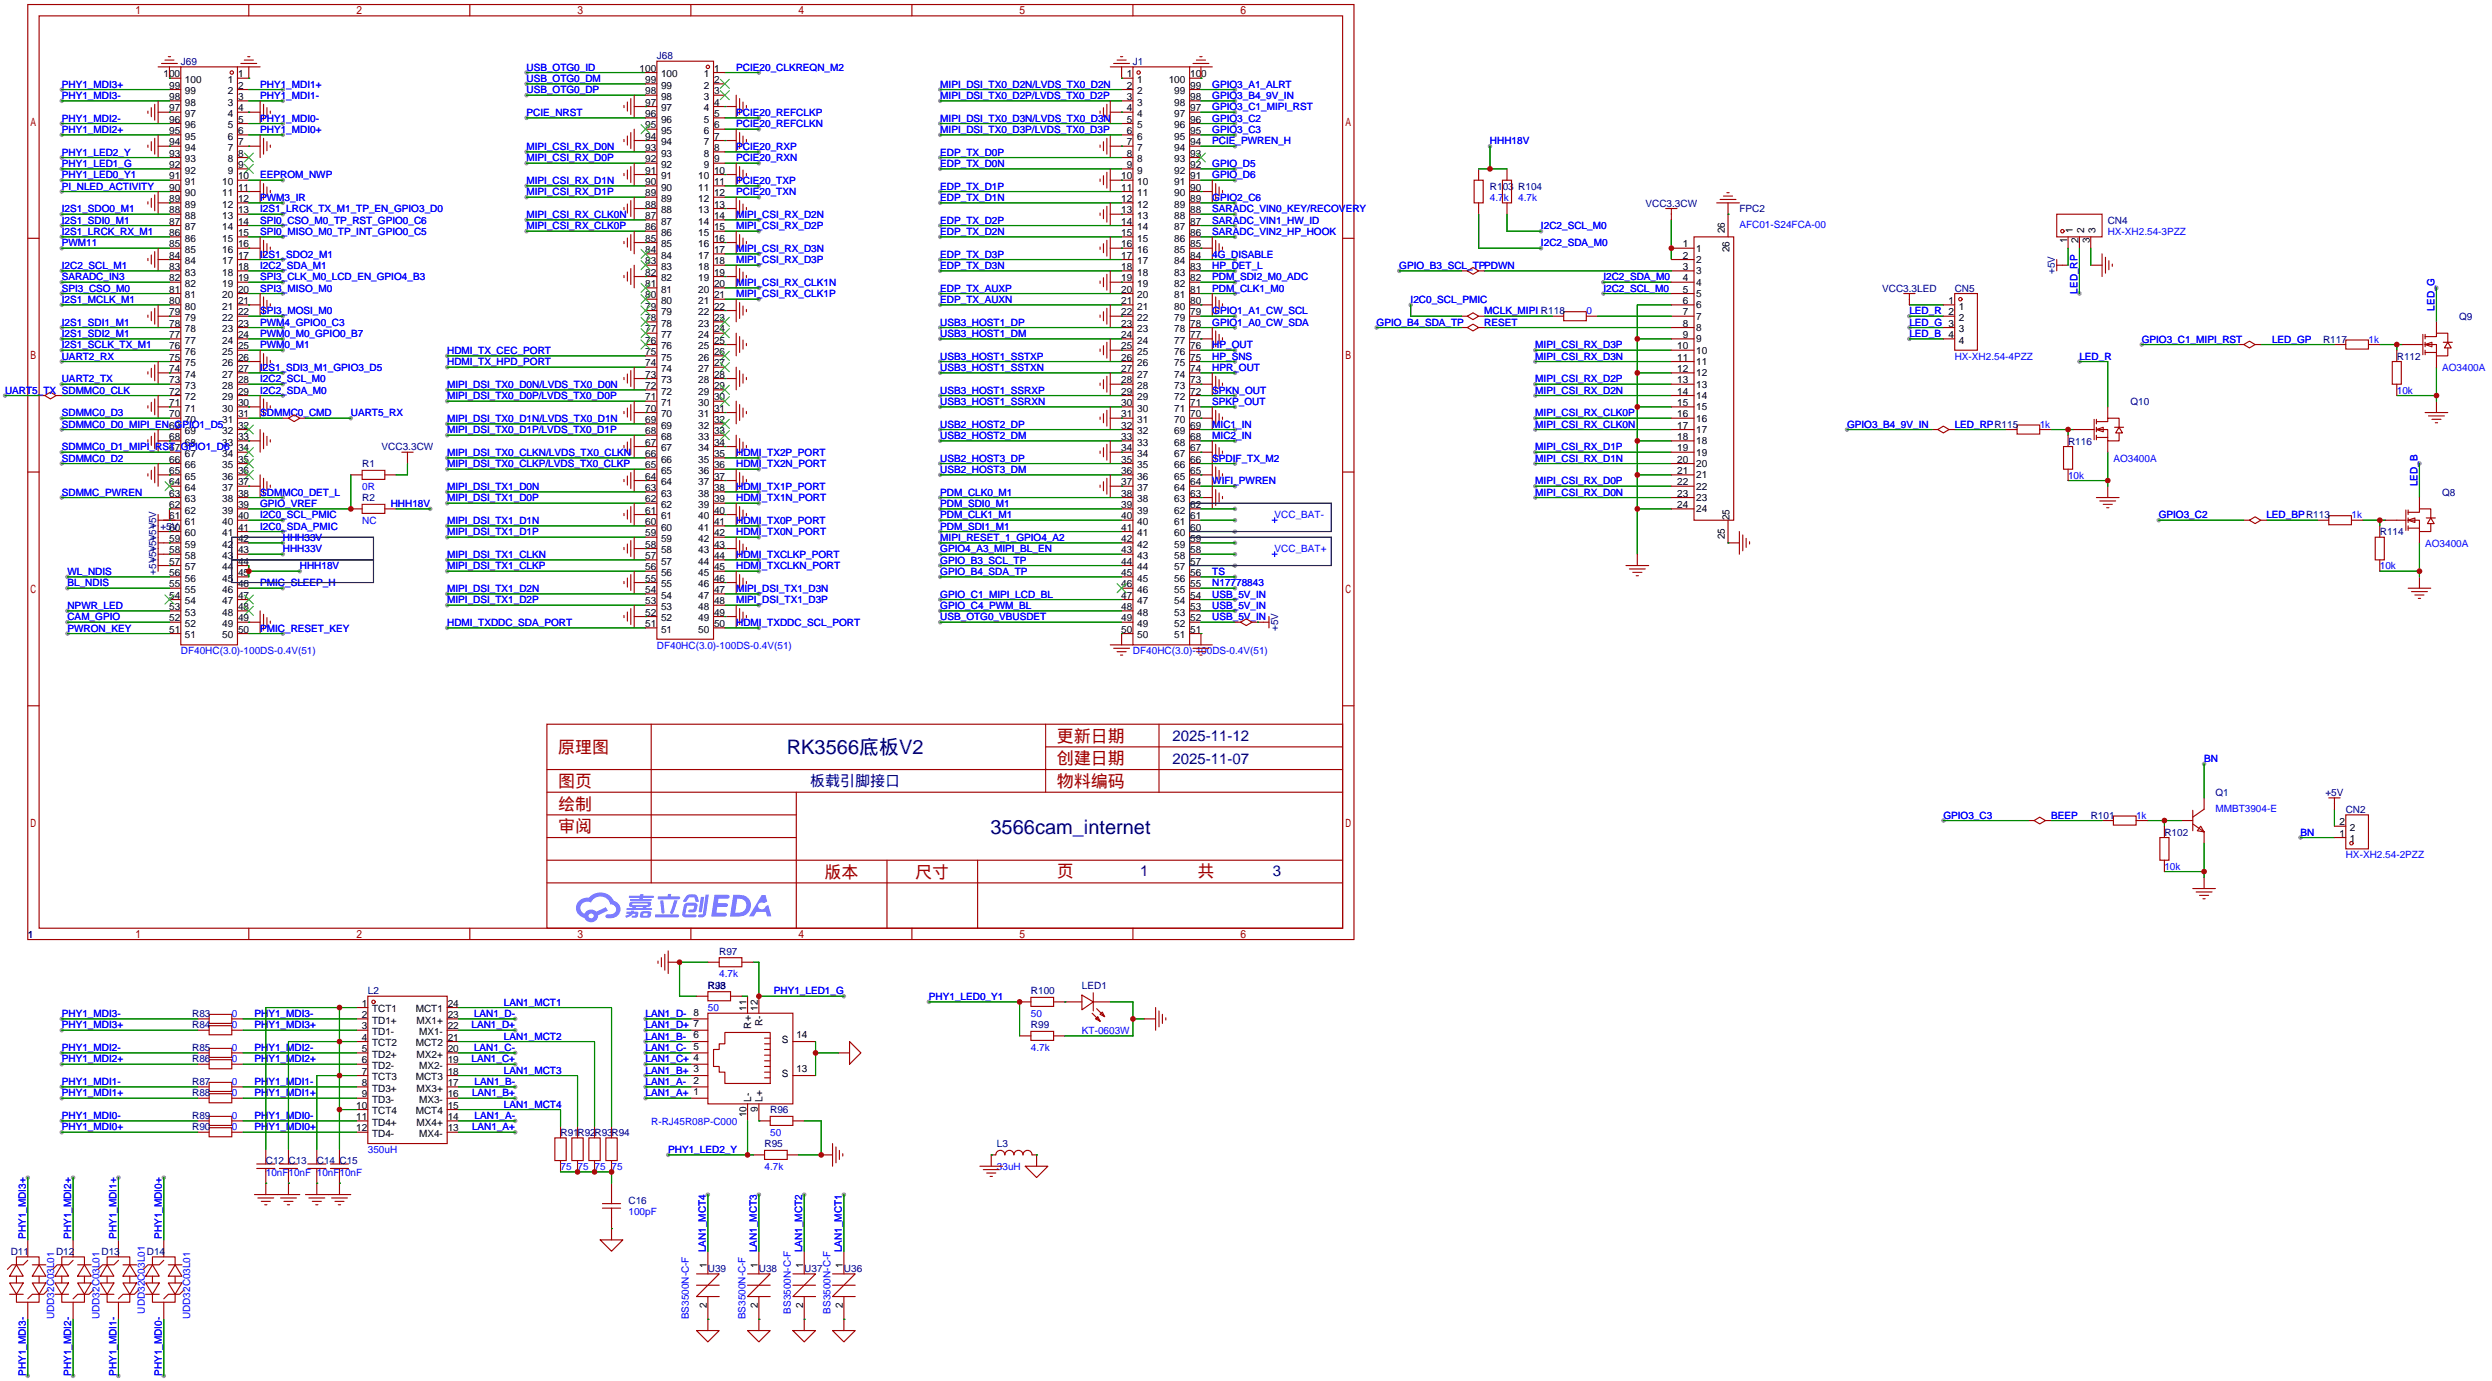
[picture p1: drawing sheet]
<svg xmlns="http://www.w3.org/2000/svg" width="558mm" height="309mm" viewBox="0 0 558 309" stroke-linecap="round" stroke-linejoin="round" font-family="sans-serif">
<defs><g id="words">
<g font-size="4.5" fill="#000080">
<text x="176.3" y="169">RK3566底板V2</text>
<text x="222" y="186.8">3566cam_internet</text>
</g>
<g font-size="3.8" fill="#a00000">
<text x="236.9" y="166.2">更新日期</text>
<text x="125.1" y="168.8">原理图</text>
<text x="236.9" y="171.3">创建日期</text>
<text x="125.1" y="176.4">图页</text>
<text x="236.9" y="176.4">物料编码</text>
<text x="125.1" y="181.5">绘制</text>
<text x="125.1" y="186.6">审阅</text>
<text x="184.8" y="196.7">版本</text>
<text x="205.1" y="196.7">尺寸</text>
<text x="236.9" y="196.5">页</text>
<text x="268.4" y="196.5">共</text>
</g>
<g font-size="3.4" fill="#000080">
<text x="262.8" y="166.1">2025-11-12</text>
<text x="262.8" y="171.2">2025-11-07</text>
<text x="181.6" y="176.2">板载引脚接口</text>
<text x="255.5" y="196.3">1</text>
<text x="285.2" y="196.3">3</text>
</g>
<g font-size="2.2">
<text x="36.6" y="17.3">100</text>
<text x="53.3" y="17.3">1</text>
<text x="143.3" y="16">100</text>
<text x="148.1" y="17.3">100</text>
<text x="157.7" y="17.3">1</text>
<text x="160" y="16">1</text>
<text x="252.5" y="17.3">1</text>
<text x="266.7" y="17.3">100</text>
<text x="37.9" y="22.4">98</text>
<text x="37.9" y="19.9">99</text>
<text x="41.5" y="23.7">98</text>
<text x="41.5" y="21.1">99</text>
<text x="41.5" y="18.6">100</text>
<text x="51" y="18.6">1</text>
<text x="51" y="21.1">2</text>
<text x="51" y="23.7">3</text>
<text x="53.3" y="19.9">2</text>
<text x="53.3" y="22.4">3</text>
<text x="144.6" y="23.7">97</text>
<text x="144.6" y="21.1">98</text>
<text x="144.6" y="18.6">99</text>
<text x="148.1" y="22.4">98</text>
<text x="148.1" y="19.9">99</text>
<text x="157.7" y="19.9">2</text>
<text x="157.7" y="22.4">3</text>
<text x="160" y="18.6">2</text>
<text x="160" y="21.1">3</text>
<text x="160" y="23.7">4</text>
<text x="252.5" y="19.9">2</text>
<text x="252.5" y="22.4">3</text>
<text x="254.8" y="18.6">1</text>
<text x="254.8" y="21.1">2</text>
<text x="254.8" y="23.7">3</text>
<text x="261.9" y="18.6">100</text>
<text x="263.1" y="23.7">98</text>
<text x="263.1" y="21.1">99</text>
<text x="266.7" y="22.4">98</text>
<text x="266.7" y="19.9">99</text>
<text x="37.9" y="27.5">96</text>
<text x="37.9" y="24.9">97</text>
<text x="41.5" y="28.7">96</text>
<text x="41.5" y="26.2">97</text>
<text x="51" y="26.2">4</text>
<text x="51" y="28.7">5</text>
<text x="53.3" y="24.9">4</text>
<text x="53.3" y="27.5">5</text>
<text x="144.6" y="28.7">95</text>
<text x="144.6" y="26.2">96</text>
<text x="148.1" y="27.5">96</text>
<text x="148.1" y="24.9">97</text>
<text x="157.7" y="24.9">4</text>
<text x="157.7" y="27.5">5</text>
<text x="160" y="26.2">5</text>
<text x="160" y="28.7">6</text>
<text x="252.5" y="24.9">4</text>
<text x="252.5" y="27.5">5</text>
<text x="254.8" y="26.2">4</text>
<text x="254.8" y="28.7">5</text>
<text x="263.1" y="28.7">96</text>
<text x="263.1" y="26.2">97</text>
<text x="266.7" y="27.5">96</text>
<text x="266.7" y="24.9">97</text>
<text x="37.9" y="35.1">93</text>
<text x="37.9" y="32.6">94</text>
<text x="37.9" y="30">95</text>
<text x="41.5" y="33.8">94</text>
<text x="41.5" y="31.3">95</text>
<text x="51" y="31.3">6</text>
<text x="51" y="33.8">7</text>
<text x="53.3" y="30">6</text>
<text x="53.3" y="32.6">7</text>
<text x="53.3" y="35.1">8</text>
<text x="144.6" y="33.8">93</text>
<text x="144.6" y="31.3">94</text>
<text x="148.1" y="35.1">93</text>
<text x="148.1" y="32.6">94</text>
<text x="148.1" y="30">95</text>
<text x="157.7" y="30">6</text>
<text x="157.7" y="32.6">7</text>
<text x="157.7" y="35.1">8</text>
<text x="160" y="31.3">7</text>
<text x="160" y="33.8">8</text>
<text x="252.5" y="30">6</text>
<text x="252.5" y="32.6">7</text>
<text x="252.5" y="35.1">8</text>
<text x="254.8" y="31.3">6</text>
<text x="254.8" y="33.8">7</text>
<text x="263.1" y="33.8">94</text>
<text x="263.1" y="31.3">95</text>
<text x="266.7" y="35.1">93</text>
<text x="266.7" y="32.6">94</text>
<text x="266.7" y="30">95</text>
<text x="37.9" y="40.2">91</text>
<text x="37.9" y="37.6">92</text>
<text x="41.5" y="41.4">91</text>
<text x="41.5" y="38.9">92</text>
<text x="41.5" y="36.4">93</text>
<text x="49.8" y="41.4">10</text>
<text x="51" y="36.4">8</text>
<text x="51" y="38.9">9</text>
<text x="53.3" y="37.6">9</text>
<text x="53.3" y="40.2">10</text>
<text x="144.6" y="41.4">90</text>
<text x="144.6" y="38.9">91</text>
<text x="144.6" y="36.4">92</text>
<text x="148.1" y="40.2">91</text>
<text x="148.1" y="37.6">92</text>
<text x="156.5" y="40.2">10</text>
<text x="157.7" y="37.6">9</text>
<text x="160" y="36.4">9</text>
<text x="160" y="38.9">10</text>
<text x="160" y="41.4">11</text>
<text x="251.3" y="40.2">10</text>
<text x="252.5" y="37.6">9</text>
<text x="254.8" y="36.4">8</text>
<text x="254.8" y="38.9">9</text>
<text x="254.8" y="41.4">10</text>
<text x="263.1" y="41.4">91</text>
<text x="263.1" y="38.9">92</text>
<text x="263.1" y="36.4">93</text>
<text x="266.7" y="40.2">91</text>
<text x="266.7" y="37.6">92</text>
<text x="37.9" y="47.8">88</text>
<text x="37.9" y="45.3">89</text>
<text x="37.9" y="42.7">90</text>
<text x="41.5" y="46.5">89</text>
<text x="41.5" y="44">90</text>
<text x="49.8" y="44">11</text>
<text x="49.8" y="46.5">12</text>
<text x="53.3" y="42.7">11</text>
<text x="53.3" y="45.3">12</text>
<text x="53.3" y="47.8">13</text>
<text x="144.6" y="46.5">88</text>
<text x="144.6" y="44">89</text>
<text x="148.1" y="47.8">88</text>
<text x="148.1" y="45.3">89</text>
<text x="148.1" y="42.7">90</text>
<text x="156.5" y="42.7">11</text>
<text x="156.5" y="45.3">12</text>
<text x="156.5" y="47.8">13</text>
<text x="160" y="44">12</text>
<text x="160" y="46.5">13</text>
<text x="251.3" y="42.7">11</text>
<text x="251.3" y="45.3">12</text>
<text x="251.3" y="47.8">13</text>
<text x="254.8" y="44">11</text>
<text x="254.8" y="46.5">12</text>
<text x="263.1" y="46.5">89</text>
<text x="263.1" y="44">90</text>
<text x="266.7" y="47.8">88</text>
<text x="266.7" y="45.3">89</text>
<text x="266.7" y="42.7">90</text>
<text x="37.9" y="52.9">86</text>
<text x="37.9" y="50.3">87</text>
<text x="41.5" y="51.6">87</text>
<text x="41.5" y="49.1">88</text>
<text x="49.8" y="49.1">13</text>
<text x="49.8" y="51.6">14</text>
<text x="53.3" y="50.3">14</text>
<text x="53.3" y="52.9">15</text>
<text x="144.6" y="51.6">86</text>
<text x="144.6" y="49.1">87</text>
<text x="148.1" y="52.9">86</text>
<text x="148.1" y="50.3">87</text>
<text x="156.5" y="50.3">14</text>
<text x="156.5" y="52.9">15</text>
<text x="160" y="49.1">14</text>
<text x="160" y="51.6">15</text>
<text x="251.3" y="50.3">14</text>
<text x="251.3" y="52.9">15</text>
<text x="254.8" y="49.1">13</text>
<text x="254.8" y="51.6">14</text>
<text x="263.1" y="51.6">87</text>
<text x="263.1" y="49.1">88</text>
<text x="266.7" y="52.9">86</text>
<text x="266.7" y="50.3">87</text>
<text x="386.5" y="52.3" transform="rotate(-90 386.5 52.3)">26</text>
<text x="464.5" y="52.1" transform="rotate(-90 464.5 52.1)">1</text>
<text x="467" y="52.1" transform="rotate(-90 467 52.1)">2</text>
<text x="469.6" y="52.1" transform="rotate(-90 469.6 52.1)">3</text>
<text x="37.9" y="58">84</text>
<text x="37.9" y="55.4">85</text>
<text x="41.5" y="59.2">84</text>
<text x="41.5" y="56.7">85</text>
<text x="41.5" y="54.1">86</text>
<text x="49.8" y="54.1">15</text>
<text x="49.8" y="56.7">16</text>
<text x="49.8" y="59.2">17</text>
<text x="53.3" y="55.4">16</text>
<text x="53.3" y="58">17</text>
<text x="144.6" y="59.2">83</text>
<text x="144.6" y="56.7">84</text>
<text x="144.6" y="54.1">85</text>
<text x="148.1" y="58">84</text>
<text x="148.1" y="55.4">85</text>
<text x="156.5" y="55.4">16</text>
<text x="156.5" y="58">17</text>
<text x="160" y="54.1">16</text>
<text x="160" y="56.7">17</text>
<text x="160" y="59.2">18</text>
<text x="251.3" y="55.4">16</text>
<text x="251.3" y="58">17</text>
<text x="254.8" y="54.1">15</text>
<text x="254.8" y="56.7">16</text>
<text x="254.8" y="59.2">17</text>
<text x="263.1" y="59.2">84</text>
<text x="263.1" y="56.7">85</text>
<text x="263.1" y="54.1">86</text>
<text x="266.7" y="58">84</text>
<text x="266.7" y="55.4">85</text>
<text x="377.1" y="55.4">1</text>
<text x="377.1" y="58">2</text>
<text x="380.1" y="56.4">1</text>
<text x="380.1" y="59">2</text>
<text x="387.5" y="56.6" transform="rotate(-90 387.5 56.6)">26</text>
<text x="463.2" y="54.5" transform="rotate(-90 463.2 54.5)">1</text>
<text x="465.7" y="54.5" transform="rotate(-90 465.7 54.5)">2</text>
<text x="468.3" y="54.5" transform="rotate(-90 468.3 54.5)">3</text>
<text x="37.9" y="65.6">81</text>
<text x="37.9" y="63">82</text>
<text x="37.9" y="60.5">83</text>
<text x="41.5" y="64.3">82</text>
<text x="41.5" y="61.8">83</text>
<text x="49.8" y="61.8">18</text>
<text x="49.8" y="64.3">19</text>
<text x="53.3" y="60.5">18</text>
<text x="53.3" y="63">19</text>
<text x="53.3" y="65.6">20</text>
<text x="144.6" y="64.3">81</text>
<text x="144.6" y="61.8">82</text>
<text x="148.1" y="65.6">81</text>
<text x="148.1" y="63">82</text>
<text x="148.1" y="60.5">83</text>
<text x="156.5" y="60.5">18</text>
<text x="156.5" y="63">19</text>
<text x="156.5" y="65.6">20</text>
<text x="160" y="61.8">19</text>
<text x="160" y="64.3">20</text>
<text x="251.3" y="60.5">18</text>
<text x="251.3" y="63">19</text>
<text x="251.3" y="65.6">20</text>
<text x="254.8" y="61.8">18</text>
<text x="254.8" y="64.3">19</text>
<text x="263.1" y="64.3">82</text>
<text x="263.1" y="61.8">83</text>
<text x="266.7" y="65.6">81</text>
<text x="266.7" y="63">82</text>
<text x="266.7" y="60.5">83</text>
<text x="377.1" y="60.5">3</text>
<text x="377.1" y="63">4</text>
<text x="377.1" y="65.6">5</text>
<text x="380.1" y="61.5">3</text>
<text x="380.1" y="64">4</text>
<text x="37.9" y="70.7">79</text>
<text x="37.9" y="68.1">80</text>
<text x="41.5" y="71.9">79</text>
<text x="41.5" y="69.4">80</text>
<text x="41.5" y="66.8">81</text>
<text x="49.8" y="66.8">20</text>
<text x="49.8" y="69.4">21</text>
<text x="49.8" y="71.9">22</text>
<text x="53.3" y="68.1">21</text>
<text x="53.3" y="70.7">22</text>
<text x="144.6" y="71.9">78</text>
<text x="144.6" y="69.4">79</text>
<text x="144.6" y="66.8">80</text>
<text x="148.1" y="70.7">79</text>
<text x="148.1" y="68.1">80</text>
<text x="156.5" y="68.1">21</text>
<text x="156.5" y="70.7">22</text>
<text x="160" y="66.8">21</text>
<text x="160" y="69.4">22</text>
<text x="160" y="71.9">23</text>
<text x="251.3" y="68.1">21</text>
<text x="251.3" y="70.7">22</text>
<text x="254.8" y="66.8">20</text>
<text x="254.8" y="69.4">21</text>
<text x="254.8" y="71.9">22</text>
<text x="263.1" y="71.9">79</text>
<text x="263.1" y="69.4">80</text>
<text x="263.1" y="66.8">81</text>
<text x="266.7" y="70.7">79</text>
<text x="266.7" y="68.1">80</text>
<text x="377.1" y="68.1">6</text>
<text x="377.1" y="70.7">7</text>
<text x="380.1" y="66.6">5</text>
<text x="380.1" y="69.1">6</text>
<text x="380.1" y="71.7">7</text>
<text x="436.7" y="68.1">1</text>
<text x="439" y="69.4">1</text>
<text x="439" y="71.9">2</text>
<text x="37.9" y="75.7">77</text>
<text x="37.9" y="73.2">78</text>
<text x="41.5" y="77">77</text>
<text x="41.5" y="74.5">78</text>
<text x="49.8" y="74.5">23</text>
<text x="49.8" y="77">24</text>
<text x="53.3" y="73.2">23</text>
<text x="53.3" y="75.7">24</text>
<text x="144.6" y="77">76</text>
<text x="144.6" y="74.5">77</text>
<text x="148.1" y="75.7">77</text>
<text x="148.1" y="73.2">78</text>
<text x="156.5" y="73.2">23</text>
<text x="156.5" y="75.7">24</text>
<text x="160" y="74.5">24</text>
<text x="160" y="77">25</text>
<text x="251.3" y="73.2">23</text>
<text x="251.3" y="75.7">24</text>
<text x="254.8" y="74.5">23</text>
<text x="254.8" y="77">24</text>
<text x="263.1" y="77">77</text>
<text x="263.1" y="74.5">78</text>
<text x="266.7" y="75.7">77</text>
<text x="266.7" y="73.2">78</text>
<text x="377.1" y="73.2">8</text>
<text x="377.1" y="75.7">9</text>
<text x="380.1" y="74.2">8</text>
<text x="380.1" y="76.7">9</text>
<text x="436.7" y="75.7">4</text>
<text x="439" y="74.5">3</text>
<text x="439" y="77">4</text>
<text x="37.9" y="83.4">74</text>
<text x="37.9" y="80.8">75</text>
<text x="37.9" y="78.3">76</text>
<text x="41.5" y="82.1">75</text>
<text x="41.5" y="79.5">76</text>
<text x="49.8" y="79.5">25</text>
<text x="49.8" y="82.1">26</text>
<text x="53.3" y="78.3">25</text>
<text x="53.3" y="80.8">26</text>
<text x="53.3" y="83.4">27</text>
<text x="144.6" y="82.1">74</text>
<text x="144.6" y="79.5">75</text>
<text x="148.1" y="83.4">74</text>
<text x="148.1" y="80.8">75</text>
<text x="148.1" y="78.3">76</text>
<text x="156.5" y="78.3">25</text>
<text x="156.5" y="80.8">26</text>
<text x="156.5" y="83.4">27</text>
<text x="160" y="79.5">26</text>
<text x="160" y="82.1">27</text>
<text x="251.3" y="78.3">25</text>
<text x="251.3" y="80.8">26</text>
<text x="251.3" y="83.4">27</text>
<text x="254.8" y="79.5">25</text>
<text x="254.8" y="82.1">26</text>
<text x="263.1" y="82.1">75</text>
<text x="263.1" y="79.5">76</text>
<text x="266.7" y="83.4">74</text>
<text x="266.7" y="80.8">75</text>
<text x="266.7" y="78.3">76</text>
<text x="375.8" y="78.3">10</text>
<text x="375.8" y="80.8">11</text>
<text x="375.8" y="83.4">12</text>
<text x="380.1" y="79.3">10</text>
<text x="380.1" y="81.8">11</text>
<text x="37.9" y="88.4">72</text>
<text x="37.9" y="85.9">73</text>
<text x="41.5" y="89.7">72</text>
<text x="41.5" y="87.2">73</text>
<text x="41.5" y="84.6">74</text>
<text x="49.8" y="84.6">27</text>
<text x="49.8" y="87.2">28</text>
<text x="49.8" y="89.7">29</text>
<text x="53.3" y="85.9">28</text>
<text x="53.3" y="88.4">29</text>
<text x="144.6" y="89.7">71</text>
<text x="144.6" y="87.2">72</text>
<text x="144.6" y="84.6">73</text>
<text x="148.1" y="88.4">72</text>
<text x="148.1" y="85.9">73</text>
<text x="156.5" y="85.9">28</text>
<text x="156.5" y="88.4">29</text>
<text x="160" y="84.6">28</text>
<text x="160" y="87.2">29</text>
<text x="160" y="89.7">30</text>
<text x="251.3" y="85.9">28</text>
<text x="251.3" y="88.4">29</text>
<text x="254.8" y="84.6">27</text>
<text x="254.8" y="87.2">28</text>
<text x="254.8" y="89.7">29</text>
<text x="263.1" y="89.7">72</text>
<text x="263.1" y="87.2">73</text>
<text x="263.1" y="84.6">74</text>
<text x="266.7" y="88.4">72</text>
<text x="266.7" y="85.9">73</text>
<text x="375.8" y="85.9">13</text>
<text x="375.8" y="88.4">14</text>
<text x="380.1" y="84.4">12</text>
<text x="380.1" y="86.9">13</text>
<text x="380.1" y="89.4">14</text>
<text x="37.9" y="93.5">70</text>
<text x="37.9" y="91">71</text>
<text x="41.5" y="94.8">70</text>
<text x="41.5" y="92.2">71</text>
<text x="49.8" y="92.2">30</text>
<text x="49.8" y="94.8">31</text>
<text x="53.3" y="91">30</text>
<text x="53.3" y="93.5">31</text>
<text x="144.6" y="94.8">69</text>
<text x="144.6" y="92.2">70</text>
<text x="148.1" y="93.5">70</text>
<text x="148.1" y="91">71</text>
<text x="156.5" y="91">30</text>
<text x="156.5" y="93.5">31</text>
<text x="160" y="92.2">31</text>
<text x="160" y="94.8">32</text>
<text x="251.3" y="91">30</text>
<text x="251.3" y="93.5">31</text>
<text x="254.8" y="92.2">30</text>
<text x="254.8" y="94.8">31</text>
<text x="263.1" y="94.8">70</text>
<text x="263.1" y="92.2">71</text>
<text x="266.7" y="93.5">70</text>
<text x="266.7" y="91">71</text>
<text x="375.8" y="91">15</text>
<text x="375.8" y="93.5">16</text>
<text x="380.1" y="92">15</text>
<text x="380.1" y="94.5">16</text>
<text x="37.9" y="101.1">67</text>
<text x="37.9" y="98.6">68</text>
<text x="37.9" y="96.1">69</text>
<text x="41.5" y="99.9">68</text>
<text x="41.5" y="97.3">69</text>
<text x="49.8" y="97.3">32</text>
<text x="49.8" y="99.9">33</text>
<text x="53.3" y="96.1">32</text>
<text x="53.3" y="98.6">33</text>
<text x="53.3" y="101.1">34</text>
<text x="144.6" y="99.9">67</text>
<text x="144.6" y="97.3">68</text>
<text x="148.1" y="101.1">67</text>
<text x="148.1" y="98.6">68</text>
<text x="148.1" y="96.1">69</text>
<text x="156.5" y="96.1">32</text>
<text x="156.5" y="98.6">33</text>
<text x="156.5" y="101.1">34</text>
<text x="160" y="97.3">33</text>
<text x="160" y="99.9">34</text>
<text x="251.3" y="96.1">32</text>
<text x="251.3" y="98.6">33</text>
<text x="251.3" y="101.1">34</text>
<text x="254.8" y="97.3">32</text>
<text x="254.8" y="99.9">33</text>
<text x="263.1" y="99.9">68</text>
<text x="263.1" y="97.3">69</text>
<text x="266.7" y="101.1">67</text>
<text x="266.7" y="98.6">68</text>
<text x="266.7" y="96.1">69</text>
<text x="375.8" y="96.1">17</text>
<text x="375.8" y="98.6">18</text>
<text x="375.8" y="101.1">19</text>
<text x="380.1" y="97.1">17</text>
<text x="380.1" y="99.6">18</text>
<text x="37.9" y="106.2">65</text>
<text x="37.9" y="103.7">66</text>
<text x="41.5" y="107.5">65</text>
<text x="41.5" y="104.9">66</text>
<text x="41.5" y="102.4">67</text>
<text x="49.8" y="102.4">34</text>
<text x="49.8" y="104.9">35</text>
<text x="49.8" y="107.5">36</text>
<text x="53.3" y="103.7">35</text>
<text x="53.3" y="106.2">36</text>
<text x="144.6" y="107.5">64</text>
<text x="144.6" y="104.9">65</text>
<text x="144.6" y="102.4">66</text>
<text x="148.1" y="106.2">65</text>
<text x="148.1" y="103.7">66</text>
<text x="156.5" y="103.7">35</text>
<text x="156.5" y="106.2">36</text>
<text x="160" y="102.4">35</text>
<text x="160" y="104.9">36</text>
<text x="160" y="107.5">37</text>
<text x="251.3" y="103.7">35</text>
<text x="251.3" y="106.2">36</text>
<text x="254.8" y="102.4">34</text>
<text x="254.8" y="104.9">35</text>
<text x="254.8" y="107.5">36</text>
<text x="263.1" y="107.5">65</text>
<text x="263.1" y="104.9">66</text>
<text x="263.1" y="102.4">67</text>
<text x="266.7" y="106.2">65</text>
<text x="266.7" y="103.7">66</text>
<text x="375.8" y="103.7">20</text>
<text x="375.8" y="106.2">21</text>
<text x="380.1" y="102.1">19</text>
<text x="380.1" y="104.7">20</text>
<text x="380.1" y="107.2">21</text>
<text x="37.9" y="113.8">62</text>
<text x="37.9" y="111.3">63</text>
<text x="37.9" y="108.8">64</text>
<text x="41.5" y="112.6">63</text>
<text x="41.5" y="110">64</text>
<text x="49.8" y="110">37</text>
<text x="49.8" y="112.6">38</text>
<text x="53.3" y="108.8">37</text>
<text x="53.3" y="111.3">38</text>
<text x="53.3" y="113.8">39</text>
<text x="144.6" y="112.6">62</text>
<text x="144.6" y="110">63</text>
<text x="148.1" y="113.8">62</text>
<text x="148.1" y="111.3">63</text>
<text x="148.1" y="108.8">64</text>
<text x="156.5" y="108.8">37</text>
<text x="156.5" y="111.3">38</text>
<text x="156.5" y="113.8">39</text>
<text x="160" y="110">38</text>
<text x="160" y="112.6">39</text>
<text x="251.3" y="108.8">37</text>
<text x="251.3" y="111.3">38</text>
<text x="251.3" y="113.8">39</text>
<text x="254.8" y="110">37</text>
<text x="254.8" y="112.6">38</text>
<text x="263.1" y="112.6">63</text>
<text x="263.1" y="110">64</text>
<text x="266.7" y="113.8">62</text>
<text x="266.7" y="111.3">63</text>
<text x="266.7" y="108.8">64</text>
<text x="375.8" y="108.8">22</text>
<text x="375.8" y="111.3">23</text>
<text x="375.8" y="113.8">24</text>
<text x="380.1" y="109.8">22</text>
<text x="380.1" y="112.3">23</text>
<text x="37.9" y="118.9">60</text>
<text x="37.9" y="116.4">61</text>
<text x="41.5" y="117.6">61</text>
<text x="41.5" y="115.1">62</text>
<text x="49.8" y="115.1">39</text>
<text x="49.8" y="117.6">40</text>
<text x="53.3" y="116.4">40</text>
<text x="53.3" y="118.9">41</text>
<text x="144.6" y="117.6">60</text>
<text x="144.6" y="115.1">61</text>
<text x="148.1" y="118.9">60</text>
<text x="148.1" y="116.4">61</text>
<text x="156.5" y="116.4">40</text>
<text x="156.5" y="118.9">41</text>
<text x="160" y="115.1">40</text>
<text x="160" y="117.6">41</text>
<text x="251.3" y="116.4">40</text>
<text x="251.3" y="118.9">41</text>
<text x="254.8" y="115.1">39</text>
<text x="254.8" y="117.6">40</text>
<text x="263.1" y="117.6">61</text>
<text x="263.1" y="115.1">62</text>
<text x="266.7" y="118.9">60</text>
<text x="266.7" y="116.4">61</text>
<text x="380.1" y="114.8">24</text>
<text x="387.5" y="116.6" transform="rotate(-90 387.5 116.6)">25</text>
<text x="37.9" y="124">58</text>
<text x="37.9" y="121.5">59</text>
<text x="41.5" y="125.3">58</text>
<text x="41.5" y="122.7">59</text>
<text x="41.5" y="120.2">60</text>
<text x="49.8" y="120.2">41</text>
<text x="49.8" y="122.7">42</text>
<text x="49.8" y="125.3">43</text>
<text x="53.3" y="121.5">42</text>
<text x="53.3" y="124">43</text>
<text x="144.6" y="125.3">57</text>
<text x="144.6" y="122.7">58</text>
<text x="144.6" y="120.2">59</text>
<text x="148.1" y="124">58</text>
<text x="148.1" y="121.5">59</text>
<text x="156.5" y="121.5">42</text>
<text x="156.5" y="124">43</text>
<text x="160" y="120.2">42</text>
<text x="160" y="122.7">43</text>
<text x="160" y="125.3">44</text>
<text x="251.3" y="121.5">42</text>
<text x="251.3" y="124">43</text>
<text x="254.8" y="120.2">41</text>
<text x="254.8" y="122.7">42</text>
<text x="254.8" y="125.3">43</text>
<text x="263.1" y="125.3">58</text>
<text x="263.1" y="122.7">59</text>
<text x="263.1" y="120.2">60</text>
<text x="266.7" y="124">58</text>
<text x="266.7" y="121.5">59</text>
<text x="386.5" y="120.8" transform="rotate(-90 386.5 120.8)">25</text>
<text x="37.9" y="131.6">55</text>
<text x="37.9" y="129.1">56</text>
<text x="37.9" y="126.5">57</text>
<text x="41.5" y="130.3">56</text>
<text x="41.5" y="127.8">57</text>
<text x="49.8" y="127.8">44</text>
<text x="49.8" y="130.3">45</text>
<text x="53.3" y="126.5">44</text>
<text x="53.3" y="129.1">45</text>
<text x="53.3" y="131.6">46</text>
<text x="144.6" y="130.3">55</text>
<text x="144.6" y="127.8">56</text>
<text x="148.1" y="131.6">55</text>
<text x="148.1" y="129.1">56</text>
<text x="148.1" y="126.5">57</text>
<text x="156.5" y="126.5">44</text>
<text x="156.5" y="129.1">45</text>
<text x="156.5" y="131.6">46</text>
<text x="160" y="127.8">45</text>
<text x="160" y="130.3">46</text>
<text x="251.3" y="126.5">44</text>
<text x="251.3" y="129.1">45</text>
<text x="251.3" y="131.6">46</text>
<text x="254.8" y="127.8">44</text>
<text x="254.8" y="130.3">45</text>
<text x="263.1" y="130.3">56</text>
<text x="263.1" y="127.8">57</text>
<text x="266.7" y="131.6">55</text>
<text x="266.7" y="129.1">56</text>
<text x="266.7" y="126.5">57</text>
<text x="37.9" y="136.7">53</text>
<text x="37.9" y="134.2">54</text>
<text x="41.5" y="138">53</text>
<text x="41.5" y="135.4">54</text>
<text x="41.5" y="132.9">55</text>
<text x="49.8" y="132.9">46</text>
<text x="49.8" y="135.4">47</text>
<text x="49.8" y="138">48</text>
<text x="53.3" y="134.2">47</text>
<text x="53.3" y="136.7">48</text>
<text x="144.6" y="138">52</text>
<text x="144.6" y="135.4">53</text>
<text x="144.6" y="132.9">54</text>
<text x="148.1" y="136.7">53</text>
<text x="148.1" y="134.2">54</text>
<text x="156.5" y="134.2">47</text>
<text x="156.5" y="136.7">48</text>
<text x="160" y="132.9">47</text>
<text x="160" y="135.4">48</text>
<text x="160" y="138">49</text>
<text x="251.3" y="134.2">47</text>
<text x="251.3" y="136.7">48</text>
<text x="254.8" y="132.9">46</text>
<text x="254.8" y="135.4">47</text>
<text x="254.8" y="138">48</text>
<text x="263.1" y="138">53</text>
<text x="263.1" y="135.4">54</text>
<text x="263.1" y="132.9">55</text>
<text x="266.7" y="136.7">53</text>
<text x="266.7" y="134.2">54</text>
<text x="37.9" y="141.8">51</text>
<text x="37.9" y="139.2">52</text>
<text x="41.5" y="143">51</text>
<text x="41.5" y="140.5">52</text>
<text x="49.8" y="140.5">49</text>
<text x="49.8" y="143">50</text>
<text x="53.3" y="139.2">49</text>
<text x="53.3" y="141.8">50</text>
<text x="144.6" y="140.5">51</text>
<text x="148.1" y="141.8">51</text>
<text x="148.1" y="139.2">52</text>
<text x="156.5" y="139.2">49</text>
<text x="156.5" y="141.8">50</text>
<text x="160" y="140.5">50</text>
<text x="251.3" y="139.2">49</text>
<text x="251.3" y="141.8">50</text>
<text x="254.8" y="140.5">49</text>
<text x="254.8" y="143">50</text>
<text x="263.1" y="143">51</text>
<text x="263.1" y="140.5">52</text>
<text x="266.7" y="141.8">51</text>
<text x="266.7" y="139.2">52</text>
<text x="524.3" y="185">2</text>
<text x="524.3" y="187.5">1</text>
<text x="526.6" y="188.8">1</text>
<text x="526.6" y="186.2">2</text>
<text x="81.1" y="225.6">1</text>
<text x="83.4" y="226.9">TCT1</text>
<text x="93.2" y="226.9">MCT1</text>
<text x="100.3" y="225.6">24</text>
<text x="167.3" y="226.6" transform="rotate(-90 167.3 226.6)">11</text>
<text x="169.8" y="226.6" transform="rotate(-90 169.8 226.6)">12</text>
<text x="81.1" y="228.1">2</text>
<text x="81.1" y="230.7">3</text>
<text x="81.1" y="233.2">4</text>
<text x="83.4" y="229.4">TD1+</text>
<text x="83.4" y="231.9">TD1-</text>
<text x="93.3" y="229.4">MX1+</text>
<text x="93.9" y="231.9">MX1-</text>
<text x="100.3" y="233.2">21</text>
<text x="100.3" y="230.7">22</text>
<text x="100.3" y="228.1">23</text>
<text x="155.4" y="232.7">6</text>
<text x="168.3" y="230.5" transform="rotate(-90 168.3 230.5)">R+</text>
<text x="170.9" y="229.9" transform="rotate(-90 170.9 229.9)">R-</text>
<text x="175.2" y="233.7">S</text>
<text x="178.5" y="232.7">14</text>
<text x="81.1" y="235.8">5</text>
<text x="81.1" y="238.3">6</text>
<text x="83.4" y="234.5">TCT2</text>
<text x="83.4" y="237">TD2+</text>
<text x="83.4" y="239.6">TD2-</text>
<text x="93.2" y="234.5">MCT2</text>
<text x="93.3" y="237">MX2+</text>
<text x="93.9" y="239.6">MX2-</text>
<text x="100.3" y="238.3">19</text>
<text x="100.3" y="235.8">20</text>
<text x="81.1" y="240.8">7</text>
<text x="81.1" y="243.4">8</text>
<text x="81.1" y="245.9">9</text>
<text x="83.4" y="242.1">TCT3</text>
<text x="83.4" y="244.6">TD3+</text>
<text x="93.2" y="242.1">MCT3</text>
<text x="93.3" y="244.6">MX3+</text>
<text x="100.3" y="245.9">16</text>
<text x="100.3" y="243.4">17</text>
<text x="100.3" y="240.8">18</text>
<text x="155.4" y="242.9">2</text>
<text x="175.2" y="241.4">S</text>
<text x="178.5" y="240.3">13</text>
<text x="79.8" y="248.5">10</text>
<text x="79.8" y="251">11</text>
<text x="83.4" y="247.2">TD3-</text>
<text x="83.4" y="249.7">TCT4</text>
<text x="93.2" y="249.7">MCT4</text>
<text x="93.9" y="247.2">MX3-</text>
<text x="100.3" y="251">14</text>
<text x="100.3" y="248.5">15</text>
<text x="167.3" y="250.4" transform="rotate(-90 167.3 250.4)">10</text>
<text x="168.3" y="246.9" transform="rotate(-90 168.3 246.9)">L-</text>
<text x="169.8" y="249.1" transform="rotate(-90 169.8 249.1)">9</text>
<text x="170.9" y="246.9" transform="rotate(-90 170.9 246.9)">L+</text>
<text x="79.8" y="253.5">12</text>
<text x="83.4" y="252.3">TD4+</text>
<text x="83.4" y="254.8">TD4-</text>
<text x="93.3" y="252.3">MX4+</text>
<text x="93.9" y="254.8">MX4-</text>
<text x="100.3" y="253.5">13</text>
<text x="158.4" y="284.2" transform="rotate(-90 158.4 284.2)">1</text>
<text x="169.8" y="284.2" transform="rotate(-90 169.8 284.2)">1</text>
<text x="180" y="284.2" transform="rotate(-90 180 284.2)">1</text>
<text x="188.9" y="284.2" transform="rotate(-90 188.9 284.2)">1</text>
<text x="158.4" y="293.1" transform="rotate(-90 158.4 293.1)">2</text>
<text x="169.8" y="293.1" transform="rotate(-90 169.8 293.1)">2</text>
<text x="180" y="293.1" transform="rotate(-90 180 293.1)">2</text>
<text x="188.9" y="293.1" transform="rotate(-90 188.9 293.1)">2</text>
</g>
<g font-size="2.2" fill="#000080">
<text x="40.5" y="14.5">J69</text>
<text x="147.2" y="13.3">J68</text>
<text x="253.9" y="14.5">J1</text>
<text x="333.9" y="42.5">R103</text>
<text x="340.2" y="42.5">R104</text>
<text x="368.7" y="46.3">VCC3.3CW</text>
<text x="389.8" y="47.6">FPC2</text>
<text x="472.3" y="50.1">CN4</text>
<text x="421.8" y="65.3">VCC3.3LED</text>
<text x="438" y="65.3">CN5</text>
<text x="460.4" y="61.5" transform="rotate(-90 460.4 61.5)">+5V</text>
<text x="551.1" y="71.7">Q9</text>
<text x="520.6" y="76.8">R117</text>
<text x="537.1" y="80.6">R112</text>
<text x="477.4" y="90.7">Q10</text>
<text x="85.5" y="100.9">VCC3.3CW</text>
<text x="463.4" y="99.6">R116</text>
<text x="81.2" y="104.7">R1</text>
<text x="81.2" y="112.3">R2</text>
<text x="547.2" y="111.1">Q8</text>
<text x="35.9" y="118.7">+5V</text>
<text x="533.3" y="119.9">R114</text>
<text x="35" y="128.8" transform="rotate(-90 35 128.8)">+5V +5V +5V</text>
<text x="35" y="126.2" transform="rotate(-90 35 126.2)">+5V +5V</text>
<text x="286.4" y="141.5" transform="rotate(-90 286.4 141.5)">+5V</text>
<text x="496.4" y="178.4">Q1</text>
<text x="521.1" y="178.4">+5V</text>
<text x="468.5" y="183.4">R101</text>
<text x="525.7" y="182.2">CN2</text>
<text x="485" y="187.3">R102</text>
<text x="6.2" y="210.1">1</text>
<text x="161.2" y="213.9">R97</text>
<text x="158.6" y="221.5">RJ3</text>
<text x="158.6" y="221.5">R98</text>
<text x="242.4" y="221.5">LED1</text>
<text x="43.1" y="227.9">R83</text>
<text x="82.4" y="222.8">L2</text>
<text x="231" y="222.8">R100</text>
<text x="43.1" y="230.4">R84</text>
<text x="231" y="230.4">R99</text>
<text x="43.1" y="235.5">R85</text>
<text x="43.1" y="238.1">R86</text>
<text x="43.1" y="243.1">R87</text>
<text x="43.1" y="245.7">R88</text>
<text x="43.1" y="250.8">R89</text>
<text x="172.6" y="249.5">R96</text>
<text x="43.1" y="253.3">R90</text>
<text x="125.6" y="254.6">R91</text>
<text x="129.4" y="254.6">R92</text>
<text x="133.2" y="254.6">R93</text>
<text x="137" y="254.6">R94</text>
<text x="171.3" y="257.1">R95</text>
<text x="223.4" y="257.1">L3</text>
<text x="59.6" y="260.9">C12 C13</text>
<text x="71" y="260.9">C14 C15</text>
<text x="140.8" y="269.8">C16</text>
<text x="2.4" y="281.2">D11</text>
<text x="12.6" y="281.2">D12</text>
<text x="22.7" y="281.2">D13</text>
<text x="32.9" y="281.2">D14</text>
<text x="158.6" y="285">U39</text>
<text x="170.1" y="285">U38</text>
<text x="180.2" y="285">U37</text>
<text x="189.1" y="285">U36</text>
</g>
<g font-size="2.2" fill="#00f">
<text x="118" y="15.8">USB_OTG0_ID</text>
<text x="165" y="15.8">PCIE20_CLKREQN_M2</text>
<text x="13.8" y="19.6">PHY1_MDI3+</text>
<text x="13.8" y="22.2">PHY1_MDI3-</text>
<text x="58.3" y="19.6">PHY1_MDI1+</text>
<text x="58.3" y="22.2">PHY1_MDI1-</text>
<text x="118" y="18.3">USB_OTG0_DM</text>
<text x="118" y="20.9">USB_OTG0_DP</text>
<text x="210.7" y="19.6">MIPI_DSI_TX0_D2N/LVDS_TX0_D2N</text>
<text x="210.7" y="22.2">MIPI_DSI_TX0_D2P/LVDS_TX0_D2P</text>
<text x="271.7" y="19.6">GPIO3_A1_ALRT</text>
<text x="271.7" y="22.2">GPIO3_B4_9V_IN</text>
<text x="13.8" y="27.2">PHY1_MDI2-</text>
<text x="13.8" y="29.8">PHY1_MDI2+</text>
<text x="58.3" y="27.2">PHY1_MDI0-</text>
<text x="58.3" y="29.8">PHY1_MDI0+</text>
<text x="118" y="26">PCIE_NRST</text>
<text x="165" y="26">PCIE20_REFCLKP</text>
<text x="165" y="28.5">PCIE20_REFCLKN</text>
<text x="210.7" y="27.2">MIPI_DSI_TX0_D3N/LVDS_TX0_D3N</text>
<text x="210.7" y="29.8">MIPI_DSI_TX0_D3P/LVDS_TX0_D3P</text>
<text x="271.7" y="24.7">GPIO3_C1_MIPI_RST</text>
<text x="271.7" y="27.2">GPIO3_C2</text>
<text x="271.7" y="29.8">GPIO3_C3</text>
<text x="13.8" y="34.9">PHY1_LED2_Y</text>
<text x="118" y="33.6">MIPI_CSI_RX_D0N</text>
<text x="165" y="33.6">PCIE20_RXP</text>
<text x="210.7" y="34.9">EDP_TX_D0P</text>
<text x="271.7" y="32.3">PCIE_PWREN_H</text>
<text x="333.9" y="32.3">HHH18V</text>
<text x="13.8" y="37.4">PHY1_LED1_G</text>
<text x="13.8" y="39.9">PHY1_LED0_Y1</text>
<text x="58.3" y="39.9">EEPROM_NWP</text>
<text x="118" y="36.1">MIPI_CSI_RX_D0P</text>
<text x="118" y="41.2">MIPI_CSI_RX_D1N</text>
<text x="165" y="36.1">PCIE20_RXN</text>
<text x="165" y="41.2">PCIE20_TXP</text>
<text x="210.7" y="37.4">EDP_TX_D0N</text>
<text x="271.7" y="37.4">GPIO_D5</text>
<text x="271.7" y="39.9">GPIO_D6</text>
<text x="13.8" y="42.5">PI_NLED_ACTIVITY</text>
<text x="13.8" y="47.6">I2S1_SDO0_M1</text>
<text x="58.3" y="45">PWM3_IR</text>
<text x="58.3" y="47.6">I2S1_LRCK_TX_M1_TP_EN_GPIO3_D0</text>
<text x="118" y="43.7">MIPI_CSI_RX_D1P</text>
<text x="165" y="43.7">PCIE20_TXN</text>
<text x="210.7" y="42.5">EDP_TX_D1P</text>
<text x="210.7" y="45">EDP_TX_D1N</text>
<text x="271.7" y="45">GPIO2_C6</text>
<text x="271.7" y="47.6">SARADC_VIN0_KEY/RECOVERY</text>
<text x="333.9" y="45">4.7k</text>
<text x="340.2" y="45">4.7k</text>
<text x="13.8" y="50.1">I2S1_SDI0_M1</text>
<text x="13.8" y="52.6">I2S1_LRCK_RX_M1</text>
<text x="58.3" y="50.1">SPI0_CSO_M0_TP_RST_GPIO0_C6</text>
<text x="58.3" y="52.6">SPI0_MISO_M0_TP_INT_GPIO0_C5</text>
<text x="118" y="48.8">MIPI_CSI_RX_CLK0N</text>
<text x="118" y="51.4">MIPI_CSI_RX_CLK0P</text>
<text x="165" y="48.8">MIPI_CSI_RX_D2N</text>
<text x="165" y="51.4">MIPI_CSI_RX_D2P</text>
<text x="210.7" y="50.1">EDP_TX_D2P</text>
<text x="210.7" y="52.6">EDP_TX_D2N</text>
<text x="271.7" y="50.1">SARADC_VIN1_HW_ID</text>
<text x="271.7" y="52.6">SARADC_VIN2_HP_HOOK</text>
<text x="345.3" y="51.4">I2C2_SCL_M0</text>
<text x="389.8" y="51.1">AFC01-S24FCA-00</text>
<text x="472.3" y="52.6">HX-XH2.54-3PZZ</text>
<text x="13.8" y="55.2">PWM11</text>
<text x="58.3" y="57.7">I2S1_SDO2_M1</text>
<text x="165" y="56.4">MIPI_CSI_RX_D3N</text>
<text x="165" y="59">MIPI_CSI_RX_D3P</text>
<text x="210.7" y="57.7">EDP_TX_D3P</text>
<text x="271.7" y="57.7">4G_DISABLE</text>
<text x="345.3" y="55.2">I2C2_SDA_M0</text>
<text x="13.8" y="60.3">I2C2_SCL_M1</text>
<text x="13.8" y="62.8">SARADC_IN3</text>
<text x="13.8" y="65.3">SPI3_CSO_M0</text>
<text x="58.3" y="60.3">I2C2_SDA_M1</text>
<text x="58.3" y="62.8">SPI3_CLK_M0_LCD_EN_GPIO4_B3</text>
<text x="58.3" y="65.3">SPI3_MISO_M0</text>
<text x="165" y="64.1">MIPI_CSI_RX_CLK1N</text>
<text x="210.7" y="60.3">EDP_TX_D3N</text>
<text x="210.7" y="65.3">EDP_TX_AUXP</text>
<text x="271.7" y="60.3">HP_DET_L</text>
<text x="271.7" y="62.8">PDM_SDI2_M0_ADC</text>
<text x="271.7" y="65.3">PDM_CLK1_M0</text>
<text x="313.6" y="60.3">GPIO_B3_SCL_TPPDWN</text>
<text x="359.3" y="65.3">I2C2_SCL_M0</text>
<text x="359.3" y="62.8">I2C2_SDA_M0</text>
<text x="465.5" y="65.8" transform="rotate(-90 465.5 65.8)">LED_RP</text>
<text x="13.8" y="67.9">I2S1_MCLK_M1</text>
<text x="58.3" y="70.4">SPI3_MOSI_M0</text>
<text x="165" y="66.6">MIPI_CSI_RX_CLK1P</text>
<text x="210.7" y="67.9">EDP_TX_AUXN</text>
<text x="271.7" y="70.4">GPIO1_A1_CW_SCL</text>
<text x="316.1" y="67.9">I2C0_SCL_PMIC</text>
<text x="332.6" y="70.4">MCLK_MIPI R118</text>
<text x="355.5" y="70.4">0</text>
<text x="427.9" y="70.4">LED_R 2</text>
<text x="545.5" y="69.6" transform="rotate(-90 545.5 69.6)">LED_G</text>
<text x="13.8" y="73">I2S1_SDI1_M1</text>
<text x="13.8" y="75.5">I2S1_SDI2_M1</text>
<text x="58.3" y="73">PWM4_GPIO0_C3</text>
<text x="58.3" y="75.5">PWM0_M0_GPIO0_B7</text>
<text x="210.7" y="73">USB3_HOST1_DP</text>
<text x="210.7" y="75.5">USB3_HOST1_DM</text>
<text x="271.7" y="73">GPIO1_A0_CW_SDA</text>
<text x="308.5" y="73">GPIO_B4_SDA_TP</text>
<text x="332.6" y="73">RESET</text>
<text x="427.9" y="73">LED_G 3</text>
<text x="427.9" y="75.5">LED_B</text>
<text x="479.9" y="76.8">GPIO3_C1_MIPI_RST</text>
<text x="509.1" y="76.8">LED_GP</text>
<text x="530.7" y="76.8">1k</text>
<text x="13.8" y="78">I2S1_SCLK_TX_M1</text>
<text x="13.8" y="80.6">UART2_RX</text>
<text x="58.3" y="78">PWM0_M1</text>
<text x="58.3" y="83.1">I2S1_SDI3_M1_GPIO3_D5</text>
<text x="100.2" y="79.3">HDMI_TX_CEC_PORT</text>
<text x="100.2" y="81.8">HDMI_TX_HPD_PORT</text>
<text x="210.7" y="80.6">USB3_HOST1_SSTXP</text>
<text x="210.7" y="83.1">USB3_HOST1_SSTXN</text>
<text x="271.7" y="78">HP_OUT</text>
<text x="271.7" y="80.6">HP_SNS</text>
<text x="271.7" y="83.1">HPR_OUT</text>
<text x="344" y="78">MIPI_CSI_RX_D3P</text>
<text x="344" y="80.6">MIPI_CSI_RX_D3N</text>
<text x="438" y="80.6">HX-XH2.54-4PZZ</text>
<text x="466" y="80.6">LED_R</text>
<text x="547.2" y="83.1">AO3400A</text>
<text x="1.1" y="88.2">UART5_TX SDMMC0_CLK</text>
<text x="13.8" y="85.7">UART2_TX</text>
<text x="58.3" y="85.7">I2C2_SCL_M0</text>
<text x="58.3" y="88.2">I2C2_SDA_M0</text>
<text x="100.2" y="86.9">MIPI_DSI_TX0_D0N/LVDS_TX0_D0N</text>
<text x="100.2" y="89.5">MIPI_DSI_TX0_D0P/LVDS_TX0_D0P</text>
<text x="210.7" y="88.2">USB3_HOST1_SSRXP</text>
<text x="271.7" y="88.2">SPKN_OUT</text>
<text x="344" y="88.2">MIPI_CSI_RX_D2N</text>
<text x="344" y="85.7">MIPI_CSI_RX_D2P</text>
<text x="537.1" y="88.2">10k</text>
<text x="13.8" y="93.3">SDMMC0_D3</text>
<text x="13.8" y="95.8">SDMMC0_D0_MIPI_EN_GPIO1_D5</text>
<text x="58.3" y="93.3">SDMMC0_CMD</text>
<text x="78.6" y="93.3">UART5_RX</text>
<text x="100.2" y="94.5">MIPI_DSI_TX0_D1N/LVDS_TX0_D1N</text>
<text x="210.7" y="90.7">USB3_HOST1_SSRXN</text>
<text x="210.7" y="95.8">USB2_HOST2_DP</text>
<text x="271.7" y="90.7">SPKP_OUT</text>
<text x="271.7" y="95.8">MIC1_IN</text>
<text x="344" y="93.3">MIPI_CSI_RX_CLK0P</text>
<text x="344" y="95.8">MIPI_CSI_RX_CLK0N</text>
<text x="413.9" y="95.8">GPIO3_B4_9V_IN</text>
<text x="438" y="95.8">LED_RPR115</text>
<text x="457.1" y="95.8">1k</text>
<text x="13.8" y="100.9">SDMMC0_D1_MIPI_RST_GPIO1_D6</text>
<text x="100.2" y="97.1">MIPI_DSI_TX0_D1P/LVDS_TX0_D1P</text>
<text x="210.7" y="98.4">USB2_HOST2_DM</text>
<text x="271.7" y="98.4">MIC2_IN</text>
<text x="344" y="100.9">MIPI_CSI_RX_D1P</text>
<text x="13.8" y="103.4">SDMMC0_D2</text>
<text x="100.2" y="102.2">MIPI_DSI_TX0_CLKN/LVDS_TX0_CLKN</text>
<text x="100.2" y="104.7">MIPI_DSI_TX0_CLKP/LVDS_TX0_CLKP</text>
<text x="165" y="102.2">HDMI_TX2P_PORT</text>
<text x="165" y="104.7">HDMI_TX2N_PORT</text>
<text x="210.7" y="103.4">USB2_HOST3_DP</text>
<text x="210.7" y="106">USB2_HOST3_DM</text>
<text x="271.7" y="103.4">SPDIF_TX_M2</text>
<text x="344" y="103.4">MIPI_CSI_RX_D1N</text>
<text x="463.4" y="107.2">10k</text>
<text x="473.6" y="103.4">AO3400A</text>
<text x="13.8" y="111.1">SDMMC_PWREN</text>
<text x="58.3" y="111.1">SDMMC0_DET_L</text>
<text x="58.3" y="113.6">GPIO_VREF</text>
<text x="81.2" y="109.8">0R</text>
<text x="87.6" y="113.6">HHH18V</text>
<text x="100.2" y="109.8">MIPI_DSI_TX1_D0N</text>
<text x="100.2" y="112.3">MIPI_DSI_TX1_D0P</text>
<text x="165" y="109.8">HDMI_TX1P_PORT</text>
<text x="165" y="112.3">HDMI_TX1N_PORT</text>
<text x="210.7" y="111.1">PDM_CLK0_M1</text>
<text x="210.7" y="113.6">PDM_SDI0_M1</text>
<text x="271.7" y="108.5">WIFI_PWREN</text>
<text x="344" y="111.1">MIPI_CSI_RX_D0N</text>
<text x="344" y="108.5">MIPI_CSI_RX_D0P</text>
<text x="541.7" y="109" transform="rotate(-90 541.7 109)">LED_B</text>
<text x="58.3" y="116.1">I2C0_SCL_PMIC</text>
<text x="58.3" y="118.7">I2C0_SDA_PMIC</text>
<text x="81.2" y="117.4">NC</text>
<text x="100.2" y="117.4">MIPI_DSI_TX1_D1N</text>
<text x="100.2" y="119.9">MIPI_DSI_TX1_D1P</text>
<text x="165" y="117.4">HDMI_TX0P_PORT</text>
<text x="165" y="119.9">HDMI_TX0N_PORT</text>
<text x="210.7" y="116.1">PDM_CLK1_M1</text>
<text x="210.7" y="118.7">PDM_SDI1_M1</text>
<text x="285.6" y="116.1">VCC_BAT-</text>
<text x="483.7" y="116.1">GPIO3_C2</text>
<text x="507.9" y="116.1">LED_BPR113</text>
<text x="526.9" y="116.1">1k</text>
<text x="63.4" y="123.8">HHH33V</text>
<text x="63.4" y="121.2">HHH33V</text>
<text x="100.2" y="125">MIPI_DSI_TX1_CLKN</text>
<text x="165" y="125">HDMI_TXCLKP_PORT</text>
<text x="210.7" y="121.2">MIPI_RESET_1_GPIO4_A2</text>
<text x="210.7" y="123.8">GPIO4_A3_MIPI_BL_EN</text>
<text x="285.6" y="123.8">VCC_BAT+</text>
<text x="543.4" y="122.5">AO3400A</text>
<text x="15.1" y="128.8">WL_NDIS</text>
<text x="15.1" y="131.4">BL_NDIS</text>
<text x="58.3" y="131.4">PMIC_SLEEP_H</text>
<text x="67.2" y="127.6">HHH18V</text>
<text x="100.2" y="127.6">MIPI_DSI_TX1_CLKP</text>
<text x="165" y="127.6">HDMI_TXCLKN_PORT</text>
<text x="210.7" y="126.3">GPIO_B3_SCL_TP</text>
<text x="210.7" y="128.8">GPIO_B4_SDA_TP</text>
<text x="271.7" y="128.8">TS</text>
<text x="271.7" y="131.4">N17778843</text>
<text x="533.3" y="127.6">10k</text>
<text x="15.1" y="136.5">NPWR_LED</text>
<text x="100.2" y="132.6">MIPI_DSI_TX1_D2N</text>
<text x="100.2" y="135.2">MIPI_DSI_TX1_D2P</text>
<text x="165" y="132.6">MIPI_DSI_TX1_D3N</text>
<text x="165" y="135.2">MIPI_DSI_TX1_D3P</text>
<text x="210.7" y="133.9">GPIO_C1_MIPI_LCD_BL</text>
<text x="210.7" y="136.5">GPIO_C4_PWM_BL</text>
<text x="271.7" y="133.9">USB_5V_IN</text>
<text x="271.7" y="136.5">USB_5V_IN</text>
<text x="15.1" y="139">CAM_GPIO</text>
<text x="15.1" y="141.5">PWRON_KEY</text>
<text x="58.3" y="141.5">PMIC_RESET_KEY</text>
<text x="100.2" y="140.3">HDMI_TXDDC_SDA_PORT</text>
<text x="165" y="140.3">HDMI_TXDDC_SCL_PORT</text>
<text x="210.7" y="139">USB_OTG0_VBUSDET</text>
<text x="271.7" y="139">USB_5V_IN</text>
<text x="40.5" y="146.6">DF40HC(3.0)-100DS-0.4V(51)</text>
<text x="147.2" y="145.3">DF40HC(3.0)-100DS-0.4V(51)</text>
<text x="253.9" y="146.6">DF40HC(3.0)-100DS-0.4V(51)</text>
<text x="493.9" y="170.7">BN</text>
<text x="435.5" y="183.4">GPIO3_C3</text>
<text x="459.6" y="183.4">BEEP</text>
<text x="478.7" y="183.4">1k</text>
<text x="496.4" y="181.9">MMBT3904-E</text>
<text x="515.5" y="187.3">BN</text>
<text x="485" y="194.9">10k</text>
<text x="525.7" y="192.3">HX-XH2.54-2PZZ</text>
<text x="161.2" y="219">4.7k</text>
<text x="13.8" y="227.9">PHY1_MDI3-</text>
<text x="51.9" y="227.9">0</text>
<text x="57" y="227.9">PHY1_MDI3-</text>
<text x="106.2" y="227.9">LAN1_D-</text>
<text x="112.9" y="225.4">LAN1_MCT1</text>
<text x="144.7" y="227.9">LAN1_D- 8</text>
<text x="158.6" y="226.6">50</text>
<text x="173.4" y="222.8">PHY1_LED1_G</text>
<text x="208.2" y="224.1">PHY1_LED0_Y1</text>
<text x="231" y="227.9">50</text>
<text x="13.8" y="230.4">PHY1_MDI3+</text>
<text x="51.9" y="230.4">0</text>
<text x="57" y="230.4">PHY1_MDI3+</text>
<text x="105.7" y="230.4">LAN1_D+</text>
<text x="112.9" y="233">LAN1_MCT2</text>
<text x="144.7" y="233">LAN1_B-</text>
<text x="144.7" y="230.4">LAN1_D+ 7</text>
<text x="242.4" y="231.7">KT-0603W</text>
<text x="13.8" y="238.1">PHY1_MDI2+</text>
<text x="13.8" y="235.5">PHY1_MDI2-</text>
<text x="51.9" y="235.5">0</text>
<text x="51.9" y="238.1">0</text>
<text x="57" y="235.5">PHY1_MDI2-</text>
<text x="57" y="238.1">PHY1_MDI2+</text>
<text x="105.7" y="238.1">LAN1_C+</text>
<text x="106.2" y="235.5">LAN1_C-</text>
<text x="144.7" y="238.1">LAN1_C+ 4</text>
<text x="144.7" y="235.5">LAN1_C- 5</text>
<text x="231" y="235.5">4.7k</text>
<text x="13.8" y="243.1">PHY1_MDI1-</text>
<text x="13.8" y="245.7">PHY1_MDI1+</text>
<text x="51.9" y="243.1">0</text>
<text x="51.9" y="245.7">0</text>
<text x="57" y="243.1">PHY1_MDI1-</text>
<text x="57" y="245.7">PHY1_MDI1+</text>
<text x="105.8" y="245.7">LAN1_B+</text>
<text x="106.4" y="243.1">LAN1_B-</text>
<text x="112.9" y="240.6">LAN1_MCT3</text>
<text x="144.7" y="245.7">LAN1_A+ 1</text>
<text x="144.7" y="243.1">LAN1_A-</text>
<text x="144.7" y="240.6">LAN1_B+ 3</text>
<text x="13.8" y="250.8">PHY1_MDI0-</text>
<text x="51.9" y="250.8">0</text>
<text x="57" y="250.8">PHY1_MDI0-</text>
<text x="106.4" y="250.8">LAN1_A-</text>
<text x="112.9" y="248.2">LAN1_MCT4</text>
<text x="13.8" y="253.3">PHY1_MDI0+</text>
<text x="51.9" y="253.3">0</text>
<text x="57" y="253.3">PHY1_MDI0+</text>
<text x="105.8" y="253.3">LAN1_A+</text>
<text x="145.9" y="252">R-RJ45R08P-C000</text>
<text x="172.6" y="254.6">50</text>
<text x="59.6" y="263.5">10nF</text>
<text x="64.6" y="263.5">10nF</text>
<text x="71" y="263.5">10nF</text>
<text x="76.1" y="263.5">10nF</text>
<text x="82.4" y="258.4">350uH</text>
<text x="125.6" y="262.2">75</text>
<text x="129.4" y="262.2">75</text>
<text x="133.2" y="262.2">75</text>
<text x="137" y="262.2">75</text>
<text x="149.7" y="258.4">PHY1_LED2_Y</text>
<text x="171.3" y="262.2">4.7k</text>
<text x="223.4" y="262.2">33uH</text>
<text x="140.8" y="272.3">100pF</text>
<text x="5.8" y="277.7" transform="rotate(-90 5.8 277.7)">PHY1_MDI3+</text>
<text x="15.9" y="277.7" transform="rotate(-90 15.9 277.7)">PHY1_MDI2+</text>
<text x="26.1" y="277.7" transform="rotate(-90 26.1 277.7)">PHY1_MDI1+</text>
<text x="36.3" y="277.7" transform="rotate(-90 36.3 277.7)">PHY1_MDI0+</text>
<text x="158.2" y="280.7" transform="rotate(-90 158.2 280.7)">LAN1_MCT4</text>
<text x="169.6" y="280.7" transform="rotate(-90 169.6 280.7)">LAN1_MCT3</text>
<text x="179.8" y="280.7" transform="rotate(-90 179.8 280.7)">LAN1_MCT2</text>
<text x="188.7" y="280.7" transform="rotate(-90 188.7 280.7)">LAN1_MCT1</text>
<text x="12.1" y="295.7" transform="rotate(-90 12.1 295.7)">UDD32C03L01</text>
<text x="22.3" y="295.7" transform="rotate(-90 22.3 295.7)">UDD32C03L01</text>
<text x="32.4" y="294.4" transform="rotate(-90 32.4 294.4)">UDD32C03L01</text>
<text x="42.6" y="295.7" transform="rotate(-90 42.6 295.7)">UDD32C03L01</text>
<text x="154.4" y="295.7" transform="rotate(-90 154.4 295.7)">BS3500N-C-F</text>
<text x="167.1" y="295.7" transform="rotate(-90 167.1 295.7)">BS3500N-C-F</text>
<text x="177.2" y="294.4" transform="rotate(-90 177.2 294.4)">BS3500N-C-F</text>
<text x="186.1" y="294.4" transform="rotate(-90 186.1 294.4)">BS3500N-C-F</text>
<text x="5.8" y="308.4" transform="rotate(-90 5.8 308.4)">PHY1_MDI3-</text>
<text x="15.9" y="308.4" transform="rotate(-90 15.9 308.4)">PHY1_MDI2-</text>
<text x="26.1" y="308.4" transform="rotate(-90 26.1 308.4)">PHY1_MDI1-</text>
<text x="36.3" y="308.4" transform="rotate(-90 36.3 308.4)">PHY1_MDI0-</text>
</g>
</g></defs>
<g fill="#999">
<circle cx="210.7" cy="20.1" r=".51"/>
<circle cx="276.7" cy="20.1" r=".51"/>
<circle cx="210.7" cy="22.6" r=".51"/>
<circle cx="276.7" cy="22.6" r=".51"/>
<circle cx="276.7" cy="25.1" r=".51"/>
<circle cx="210.7" cy="27.7" r=".51"/>
<circle cx="276.7" cy="27.7" r=".51"/>
<circle cx="276.7" cy="30.2" r=".51"/>
<circle cx="276.7" cy="32.8" r=".51"/>
<circle cx="210.7" cy="35.3" r=".51"/>
<circle cx="210.7" cy="37.8" r=".51"/>
<circle cx="276.7" cy="37.8" r=".51"/>
<circle cx="276.7" cy="40.4" r=".51"/>
<circle cx="210.7" cy="42.9" r=".51"/>
<circle cx="210.7" cy="45.5" r=".51"/>
<circle cx="276.7" cy="45.5" r=".51"/>
<circle cx="276.7" cy="48" r=".51"/>
<circle cx="210.7" cy="50.5" r=".51"/>
<circle cx="276.7" cy="50.5" r=".51"/>
<circle cx="210.7" cy="53.1" r=".51"/>
<circle cx="276.7" cy="53.1" r=".51"/>
<circle cx="210.7" cy="58.2" r=".51"/>
<circle cx="276.7" cy="58.2" r=".51"/>
<circle cx="210.7" cy="60.7" r=".51"/>
<circle cx="276.7" cy="60.7" r=".51"/>
<circle cx="276.7" cy="63.2" r=".51"/>
<circle cx="210.7" cy="65.8" r=".51"/>
<circle cx="276.7" cy="65.8" r=".51"/>
<circle cx="210.7" cy="68.3" r=".51"/>
<circle cx="276.7" cy="70.9" r=".51"/>
<circle cx="210.7" cy="73.4" r=".51"/>
<circle cx="276.7" cy="73.4" r=".51"/>
<circle cx="210.7" cy="75.9" r=".51"/>
<circle cx="276.7" cy="78.5" r=".51"/>
<circle cx="210.7" cy="81" r=".51"/>
<circle cx="276.7" cy="81" r=".51"/>
<circle cx="210.7" cy="83.6" r=".51"/>
<circle cx="276.7" cy="83.6" r=".51"/>
<circle cx="210.7" cy="88.6" r=".51"/>
<circle cx="276.7" cy="88.6" r=".51"/>
<circle cx="210.7" cy="91.2" r=".51"/>
<circle cx="276.7" cy="91.2" r=".51"/>
<circle cx="210.7" cy="96.3" r=".51"/>
<circle cx="276.7" cy="96.3" r=".51"/>
<circle cx="210.7" cy="98.8" r=".51"/>
<circle cx="276.7" cy="98.8" r=".51"/>
<circle cx="210.7" cy="103.9" r=".51"/>
<circle cx="210.7" cy="106.4" r=".51"/>
<circle cx="276.7" cy="103.9" r=".51"/>
<circle cx="276.7" cy="109" r=".51"/>
<circle cx="210.7" cy="111.5" r=".51"/>
<circle cx="210.7" cy="114" r=".51"/>
<circle cx="276.7" cy="114" r=".51"/>
<circle cx="210.7" cy="116.6" r=".51"/>
<circle cx="276.7" cy="116.6" r=".51"/>
<circle cx="210.7" cy="119.1" r=".51"/>
<circle cx="276.7" cy="119.1" r=".51"/>
<circle cx="210.7" cy="121.7" r=".51"/>
<circle cx="276.7" cy="121.7" r=".51"/>
<circle cx="210.7" cy="124.2" r=".51"/>
<circle cx="276.7" cy="124.2" r=".51"/>
<circle cx="210.7" cy="126.7" r=".51"/>
<circle cx="276.7" cy="126.7" r=".51"/>
<circle cx="210.7" cy="129.3" r=".51"/>
<circle cx="276.7" cy="129.3" r=".51"/>
<circle cx="276.7" cy="131.8" r=".51"/>
<circle cx="210.7" cy="134.4" r=".51"/>
<circle cx="276.7" cy="134.4" r=".51"/>
<circle cx="210.7" cy="136.9" r=".51"/>
<circle cx="276.7" cy="136.9" r=".51"/>
<circle cx="210.7" cy="139.4" r=".51"/>
<circle cx="13.8" cy="20.1" r=".51"/>
<circle cx="63.4" cy="20.1" r=".51"/>
<circle cx="13.8" cy="22.6" r=".51"/>
<circle cx="63.4" cy="22.6" r=".51"/>
<circle cx="13.8" cy="27.7" r=".51"/>
<circle cx="63.4" cy="27.7" r=".51"/>
<circle cx="13.8" cy="30.2" r=".51"/>
<circle cx="63.4" cy="30.2" r=".51"/>
<circle cx="13.8" cy="35.3" r=".51"/>
<circle cx="13.8" cy="37.8" r=".51"/>
<circle cx="13.8" cy="40.4" r=".51"/>
<circle cx="63.4" cy="40.4" r=".51"/>
<circle cx="13.8" cy="42.9" r=".51"/>
<circle cx="63.4" cy="45.5" r=".51"/>
<circle cx="13.8" cy="48" r=".51"/>
<circle cx="63.4" cy="48" r=".51"/>
<circle cx="13.8" cy="50.5" r=".51"/>
<circle cx="63.4" cy="50.5" r=".51"/>
<circle cx="13.8" cy="53.1" r=".51"/>
<circle cx="63.4" cy="53.1" r=".51"/>
<circle cx="13.8" cy="55.6" r=".51"/>
<circle cx="63.4" cy="58.2" r=".51"/>
<circle cx="13.8" cy="60.7" r=".51"/>
<circle cx="63.4" cy="60.7" r=".51"/>
<circle cx="13.8" cy="63.2" r=".51"/>
<circle cx="63.4" cy="63.2" r=".51"/>
<circle cx="13.8" cy="65.8" r=".51"/>
<circle cx="63.4" cy="65.8" r=".51"/>
<circle cx="13.8" cy="68.3" r=".51"/>
<circle cx="63.4" cy="70.9" r=".51"/>
<circle cx="13.8" cy="73.4" r=".51"/>
<circle cx="63.4" cy="73.4" r=".51"/>
<circle cx="13.8" cy="75.9" r=".51"/>
<circle cx="63.4" cy="75.9" r=".51"/>
<circle cx="13.8" cy="78.5" r=".51"/>
<circle cx="63.4" cy="78.5" r=".51"/>
<circle cx="13.8" cy="81" r=".51"/>
<circle cx="63.4" cy="83.6" r=".51"/>
<circle cx="13.8" cy="86.1" r=".51"/>
<circle cx="63.4" cy="86.1" r=".51"/>
<circle cx="63.4" cy="88.6" r=".51"/>
<circle cx="13.8" cy="93.7" r=".51"/>
<circle cx="13.8" cy="96.3" r=".51"/>
<circle cx="13.8" cy="101.3" r=".51"/>
<circle cx="13.8" cy="103.9" r=".51"/>
<circle cx="13.8" cy="111.5" r=".51"/>
<circle cx="63.4" cy="111.5" r=".51"/>
<circle cx="63.4" cy="116.6" r=".51"/>
<circle cx="63.4" cy="119.1" r=".51"/>
<circle cx="15.1" cy="129.3" r=".51"/>
<circle cx="15.1" cy="131.8" r=".51"/>
<circle cx="63.4" cy="131.8" r=".51"/>
<circle cx="15.1" cy="136.9" r=".51"/>
<circle cx="15.1" cy="139.4" r=".51"/>
<circle cx="15.1" cy="142" r=".51"/>
<circle cx="63.4" cy="142" r=".51"/>
<circle cx="118" cy="16.3" r=".51"/>
<circle cx="170.1" cy="16.3" r=".51"/>
<circle cx="118" cy="18.8" r=".51"/>
<circle cx="118" cy="21.3" r=".51"/>
<circle cx="118" cy="26.4" r=".51"/>
<circle cx="170.1" cy="26.4" r=".51"/>
<circle cx="170.1" cy="29" r=".51"/>
<circle cx="118" cy="34" r=".51"/>
<circle cx="170.1" cy="34" r=".51"/>
<circle cx="118" cy="36.6" r=".51"/>
<circle cx="170.1" cy="36.6" r=".51"/>
<circle cx="118" cy="41.7" r=".51"/>
<circle cx="170.1" cy="41.7" r=".51"/>
<circle cx="118" cy="44.2" r=".51"/>
<circle cx="170.1" cy="44.2" r=".51"/>
<circle cx="118" cy="49.3" r=".51"/>
<circle cx="170.1" cy="49.3" r=".51"/>
<circle cx="118" cy="51.8" r=".51"/>
<circle cx="170.1" cy="51.8" r=".51"/>
<circle cx="170.1" cy="56.9" r=".51"/>
<circle cx="170.1" cy="59.4" r=".51"/>
<circle cx="170.1" cy="64.5" r=".51"/>
<circle cx="170.1" cy="67.1" r=".51"/>
<circle cx="100.2" cy="79.8" r=".51"/>
<circle cx="100.2" cy="82.3" r=".51"/>
<circle cx="100.2" cy="87.4" r=".51"/>
<circle cx="100.2" cy="89.9" r=".51"/>
<circle cx="100.2" cy="95" r=".51"/>
<circle cx="100.2" cy="97.5" r=".51"/>
<circle cx="100.2" cy="102.6" r=".51"/>
<circle cx="170.1" cy="102.6" r=".51"/>
<circle cx="100.2" cy="105.2" r=".51"/>
<circle cx="170.1" cy="105.2" r=".51"/>
<circle cx="100.2" cy="110.2" r=".51"/>
<circle cx="170.1" cy="110.2" r=".51"/>
<circle cx="100.2" cy="112.8" r=".51"/>
<circle cx="170.1" cy="112.8" r=".51"/>
<circle cx="100.2" cy="117.9" r=".51"/>
<circle cx="170.1" cy="117.9" r=".51"/>
<circle cx="100.2" cy="120.4" r=".51"/>
<circle cx="170.1" cy="120.4" r=".51"/>
<circle cx="100.2" cy="125.5" r=".51"/>
<circle cx="170.1" cy="125.5" r=".51"/>
<circle cx="100.2" cy="128" r=".51"/>
<circle cx="170.1" cy="128" r=".51"/>
<circle cx="100.2" cy="133.1" r=".51"/>
<circle cx="170.1" cy="133.1" r=".51"/>
<circle cx="100.2" cy="135.6" r=".51"/>
<circle cx="170.1" cy="135.6" r=".51"/>
<circle cx="100.2" cy="140.7" r=".51"/>
<circle cx="170.1" cy="140.7" r=".51"/>
<circle cx="210.7" cy="30.2" r=".51"/>
<circle cx="96.4" cy="114" r=".51"/>
<circle cx="63.4" cy="124.2" r=".51"/>
<circle cx="63.4" cy="121.7" r=".51"/>
<circle cx="1.1" cy="88.6" r=".51"/>
<circle cx="78.6" cy="93.7" r=".51"/>
<circle cx="115.4" cy="253.7" r=".51"/>
<circle cx="115.4" cy="251.2" r=".51"/>
<circle cx="115.4" cy="243.6" r=".51"/>
<circle cx="115.4" cy="246.1" r=".51"/>
<circle cx="115.4" cy="238.5" r=".51"/>
<circle cx="115.4" cy="236" r=".51"/>
<circle cx="115.4" cy="228.3" r=".51"/>
<circle cx="115.4" cy="230.9" r=".51"/>
<circle cx="189.1" cy="267.7" r=".51"/>
<circle cx="180.2" cy="267.7" r=".51"/>
<circle cx="170.1" cy="267.7" r=".51"/>
<circle cx="158.6" cy="267.7" r=".51"/>
<circle cx="13.8" cy="253.7" r=".51"/>
<circle cx="13.8" cy="251.2" r=".51"/>
<circle cx="13.8" cy="243.6" r=".51"/>
<circle cx="13.8" cy="246.1" r=".51"/>
<circle cx="13.8" cy="238.5" r=".51"/>
<circle cx="13.8" cy="236" r=".51"/>
<circle cx="13.8" cy="228.3" r=".51"/>
<circle cx="13.8" cy="230.9" r=".51"/>
<circle cx="36.7" cy="308.4" r=".51"/>
<circle cx="36.7" cy="263.9" r=".51"/>
<circle cx="26.5" cy="263.9" r=".51"/>
<circle cx="26.5" cy="308.4" r=".51"/>
<circle cx="16.4" cy="263.9" r=".51"/>
<circle cx="16.4" cy="308.4" r=".51"/>
<circle cx="6.2" cy="263.9" r=".51"/>
<circle cx="6.2" cy="308.4" r=".51"/>
<circle cx="208.2" cy="224.5" r=".51"/>
<circle cx="493.9" cy="171.2" r=".51"/>
<circle cx="333.9" cy="32.8" r=".51"/>
<circle cx="345.3" cy="51.8" r=".51"/>
<circle cx="345.3" cy="55.6" r=".51"/>
<circle cx="359.3" cy="65.8" r=".51"/>
<circle cx="359.3" cy="63.2" r=".51"/>
<circle cx="344" cy="111.5" r=".51"/>
<circle cx="344" cy="109" r=".51"/>
<circle cx="344" cy="101.3" r=".51"/>
<circle cx="344" cy="103.9" r=".51"/>
<circle cx="344" cy="93.7" r=".51"/>
<circle cx="344" cy="96.3" r=".51"/>
<circle cx="344" cy="88.6" r=".51"/>
<circle cx="344" cy="86.1" r=".51"/>
<circle cx="344" cy="78.5" r=".51"/>
<circle cx="344" cy="81" r=".51"/>
<circle cx="466" cy="81" r=".51"/>
<circle cx="546" cy="64.5" r=".51"/>
<circle cx="542.2" cy="103.9" r=".51"/>
<circle cx="427.9" cy="70.9" r=".51"/>
<circle cx="427.9" cy="73.4" r=".51"/>
<circle cx="427.9" cy="75.9" r=".51"/>
<circle cx="144.7" cy="246.1" r=".51"/>
<circle cx="144.7" cy="243.6" r=".51"/>
<circle cx="144.7" cy="241" r=".51"/>
<circle cx="144.7" cy="238.5" r=".51"/>
<circle cx="144.7" cy="236" r=".51"/>
<circle cx="144.7" cy="233.4" r=".51"/>
<circle cx="144.7" cy="230.9" r=".51"/>
<circle cx="144.7" cy="228.3" r=".51"/>
<circle cx="189.1" cy="223.3" r=".51"/>
<circle cx="149.7" cy="258.8" r=".51"/>
<circle cx="515.5" cy="187.7" r=".51"/>
<circle cx="466" cy="65.8" r=".51"/>
<circle cx="67.2" cy="128" r=".51"/>
<circle cx="308.5" cy="73.4" r=".51"/>
<circle cx="313.6" cy="60.7" r=".51"/>
<circle cx="316.1" cy="68.3" r=".51"/>
<circle cx="435.5" cy="183.9" r=".51"/>
<circle cx="483.7" cy="116.6" r=".51"/>
<circle cx="479.9" cy="77.2" r=".51"/>
<circle cx="413.9" cy="96.3" r=".51"/>
</g>
<g fill="none" stroke="#a10000" stroke-width=".25">
<path d="M6.2 1h297.2v209.6h-297.2zM8.8 3.6h292.1v204.4h-292.1zM55.8 1v2.6M105.3 1v2.6M154.8 1v2.6M204.3 1v2.6M253.9 1v2.6M6.2 53.4h2.6M300.9 53.4h2.5M6.2 105.8h2.6M300.9 105.8h2.5M6.2 158.2h2.6"/>
<path d="M300.9 158.2h2.5M122.6 162.3h178.3v45.7h-178.3zM122.6 177.5h178.3M122.6 172.5h178.3M145.9 162.3v35.6M178.4 177.5v30.5M234.3 162.3v15.2M234.3 167.4h66.6M259.7 162.3v15.2M122.6 182.6h55.8M122.6 197.9h178.3M122.6 192.8h178.3"/>
<path d="M122.6 187.7h55.8M198.8 192.8v15.2M219.1 192.8v15.2M55.8 208v2.6M105.3 208v2.6M154.8 208v2.6M204.3 208v2.6M253.9 208v2.6"/>
</g>
<g fill="#5487ff">
<path d="M160.1 200.5h2.7a.48 .48 0 0 1 .7 .5 .48 .48 0 0 1-.7 .4h-1.8l-.1 1h1.8a.43 .43 0 0 1 .4 .5 .43 .43 0 0 1-.4 .4h-2l-.2 1.3h1.7a.45 .45 0 0 1 .6 .1 .45 .45 0 0 1-.2 .6l-3.2 .1z"/>
<path d="M170.7 200.6h.8l.4 1.4-.7 .4a.84 .84 0 0 0-1.2 .2 .84 .84 0 0 0 .3 1.2 .84 .84 0 0 0 1.2-.4l.1-.3 .5-.3 .7 2.6h-.9l-.3-1.1h-2.1l-.6 1.1h-1z"/>
<path d="M157.1 201h.7l-.5 3.2a.36 .36 0 0 1-.4 .3 .36 .36 0 0 1-.3-.3z"/>
<path d="M158.1 200.5h.7l-.6 4.3a1.13 1.13 0 0 1-1.8 .6l.2-.4 .8-.1 .1-.2z"/>
<path d="M153.8 200.8l.6-.3h1a.77 .77 0 0 1 .9 .5l.3 .9-.1 .2h-.6l-.3-.9-.2-.1h-1l-.7 1h-.6z"/>
<path d="M153.4 202.7l.5-.4h1.7a.81 .81 0 0 1 .7 .5 .81 .81 0 0 1-.2 .9 .81 .81 0 0 1-.9 .8h-.7a.32 .32 0 0 1-.3-.4 .32 .32 0 0 1 .4-.3h.8l.2-.9-1.7 .1-.3 1.9 2.2 .1a.32 .32 0 0 1 .3 .3 .32 .32 0 0 1-.4 .3h-2.3l-.4-.3-.1-.5z"/>
<path d="M146.8 204.9h5a.33 .33 0 0 1 .4 .4 .33 .33 0 0 1-.4 .3h-4.9l-.1-.2z"/>
<path d="M151.1 201.8h.7l-.6 2a.98 .98 0 0 1-.7 1l-.3-.3z"/>
<path d="M147.9 201.8h.7l.3 2.6a.34 .34 0 0 1-.3 .3 .34 .34 0 0 1-.4-.2z"/>
<path d="M147.4 200.9h2.2l.2-.6h.6l-.1 .6h1.8a.32 .32 0 0 1 .3 .3 .32 .32 0 0 1-.4 .3h-4.5l-.1-.1z"/>
<path d="M140.4 204.3h.9l.1-.2h.7l-.1 .2 .9 .1 .1 .1-.1 1-1.3 .2v-.5h.6l.1-.4a.68 .68 0 0 0-.9 .4l-1.1 .5-.2-.5 1-.4h-.8z"/>
<path d="M141 200.7h2.4l.1-.3h.7l-.1 .4h2.2l.3 .2-.3 .2h-2.2l-.1 .3h1.8l.3 .2-.3 .2h-4.5l-.1-.4h2.1v-.3h-2.2l-.2-.1z"/>
<path d="M164.3 200.5l-.7 4.9h1.7a2.5 2.5 0 0 0 3-2.5 2.5 2.5 0 0 0-3.1-2.4zM165.2 201.4a1.65 1.65 0 0 1 2 1.7 1.65 1.65 0 0 1-2.1 1.5h-.4z"/>
<path d="M141.1 202.3l-.1 .7 .7 .2 .1 .3h-1.4l.1 .4h5.4l.2-.2-.2-.2h-1.1l.1-.3a.7 .7 0 0 0 .9-.2 .7 .7 0 0 0-.1-.9h-4.1zM141.7 202.5l3.5 .1-.2 .3h-3.2zM142.4 203.2h1.7l-.1 .3h-1.5z"/>
<path d="M143.6 204.4a1.05 1.05 0 0 0-.1 1.2 2.91 2.91 0 0 0 2.2-.1 .98 .98 0 0 0 .1-1.2l-1.7-.1zM144.2 204.7h.8l.1 .3-.2 .2h-.8z"/>
<path d="M129.8 201.9a2.23 2.23 0 0 0-.6 2.3 2.23 2.23 0 0 0 1.8 1.5 1.58 1.58 0 0 0 1.7 1 1.58 1.58 0 0 0 1.3-1.6l2.2-1-.5-.8-2.1 1a1.65 1.65 0 0 0-2.6 .5 1.47 1.47 0 0 1-.7-2.1 1.47 1.47 0 0 1 2.1-.4 2.3 2.3 0 0 1 2.4-1.4 2.3 2.3 0 0 1 2 1.8 1.12 1.12 0 0 1 1.3 1 1.12 1.12 0 0 1-1.1 1.2h-.7a.45 .45 0 0 0-.6 .4 .45 .45 0 0 0 .4 .5 2.21 2.21 0 0 0 2.3-.6 2.21 2.21 0 0 0 .5-2.2 2.13 2.13 0 0 0-1.4-1.1 3.3 3.3 0 0 0-5.5-.7l-1.2 .1zM131.9 205.3a.6 .6 0 0 1 1.2 0 .6 .6 0 0 1-1.2 0z"/>
</g>
<g fill="none" stroke="#a10000" stroke-width=".25">
<path d="M35.4 15h5.1M36.2 14.2h3.6M37 13.5h2M37.7 12.7h.5M38 15v2.5h2.5M40.5 15h12.7v129.5h-12.7zM53.2 15h5.1M54 14.2h3.5M54.7 13.5h2.1M55.5 12.7h.5M55.8 15v2.5h-2.6M144.7 16.3h2.5"/>
<path d="M144.7 18.8h2.5M147.2 13.7h12.7v129.6h-12.7zM159.9 16.3h2.5M159.9 18.8h2.5M248.8 15h5.1M249.6 14.2h3.5M250.3 13.5h2M251.1 12.7h.5M251.3 15v2.5h2.6M253.9 15h12.7v129.5h-12.7zM266.6 15h5.1M267.3 14.2h3.6"/>
<path d="M268.1 13.5h2M268.9 12.7h.5M269.1 15v2.5h-2.5M33.1 24.9v.5M33.1 32.5v.5M33.9 24.1v2.1M33.9 31.8v2M34.7 23.4v3.5M34.7 31v3.5M35.4 25.1h5.1M35.4 32.8h5.1M35.4 22.6v5.1"/>
<path d="M35.4 30.2v5.1M38 20.1h2.5M38 22.6h2.5M38 27.7h2.5M38 30.2h2.5M38 35.3h2.5M38 37.8h2.5M53.2 20.1h2.6M53.2 22.6h2.6M53.2 25.1h5.1M53.2 27.7h2.6M53.2 30.2h2.6"/>
<path d="M53.2 32.8h5.1M53.2 35.3h2.6M53.2 37.8h2.6M58.3 22.6v5.1M58.3 30.2v5.1M59.1 23.4v3.5M59.1 31v3.5M59.8 24.1v2.1M59.8 31.8v2M60.6 24.9v.5M60.6 32.5v.5M139.8 23.6v.5"/>
<path d="M139.8 31.2v.6M139.8 38.9v.5M140.6 22.9v2M140.6 30.5v2M140.6 38.1v2M141.4 22.1v3.6M141.4 29.7v3.6M141.4 37.3v3.6M142.1 23.9h5.1M142.1 21.3v5.1M142.1 29v5M142.1 36.6v5.1"/>
<path d="M142.1 31.5h5.1M142.1 39.1h5.1M144.7 21.3h2.5M144.7 26.4h2.5M144.7 29h2.5M144.7 34h2.5M144.7 36.6h2.5M159.9 23.9h5.1M159.9 31.5h5.1M159.9 39.1h5.1M159.9 21.3h2.5M159.9 26.4h2.5"/>
<path d="M159.9 29h2.5M159.9 34h2.5M159.9 36.6h2.5M165 21.3v5.1M165 29v5M165 36.6v5.1M165.7 22.1v3.6M165.7 29.7v3.6M165.7 37.3v3.6M166.5 22.9v2M166.5 30.5v2M166.5 38.1v2"/>
<path d="M167.3 23.6v.5M167.3 31.2v.6M167.3 38.9v.5M246.5 24.9v.5M246.5 32.5v.5M247.3 24.1v2.1M247.3 31.8v2M247.3 39.4v2M248 23.4v3.5M248 31v3.5M248 38.6v3.6M248.8 25.1h5.1"/>
<path d="M248.8 32.8h5.1M248.8 22.6v5.1M248.8 30.2v5.1M248.8 37.8v5.1M251.3 20.1h2.6M251.3 22.6h2.6M251.3 27.7h2.6M251.3 30.2h2.6M251.3 35.3h2.6M251.3 37.8h2.6M266.6 20.1h2.5M266.6 22.6h2.5"/>
<path d="M266.6 25.1h2.5M266.6 27.7h2.5M266.6 30.2h2.5M266.6 32.8h2.5M266.6 35.3h2.5M266.6 37.8h2.5M331.3 37.8v2.6M337.7 37.8v2.6M33.1 45.2v.5M33.1 57.9v.5M33.9 44.4v2.1M33.9 57.2v2"/>
<path d="M34.7 43.7v3.5M34.7 56.4v3.5M35.4 45.5h5.1M35.4 58.2h5.1M35.4 42.9v5.1M35.4 55.6v5.1M38 40.4h2.5M38 42.9h2.5M38 48h2.5M38 50.5h2.5M38 53.1h2.5M38 55.6h2.5"/>
<path d="M53.2 40.4h2.6M53.2 42.9h5.1M53.2 45.5h2.6M53.2 48h2.6M53.2 50.5h2.6M53.2 53.1h2.6M53.2 55.6h5.1M53.2 58.2h2.6M58.3 40.4v5.1M58.3 53.1v5.1M59.1 41.1v3.6M59.1 53.8v3.6"/>
<path d="M59.8 41.9v2M59.8 54.6v2M60.6 42.7v.5M60.6 55.4v.5M139.8 46.5v.5M139.8 54.1v.5M140.6 45.7v2.1M140.6 53.3v2.1M141.4 45v3.5M141.4 52.6v3.5M142.1 44.2v5.1M142.1 51.8v5.1"/>
<path d="M142.1 59.4v5.1M142.1 46.7h5.1M142.1 54.4h5.1M144.7 41.7h2.5M144.7 44.2h2.5M144.7 49.3h2.5M144.7 51.8h2.5M144.7 56.9h2.5M144.7 59.4h2.5M159.9 46.7h5.1M159.9 54.4h5.1M159.9 41.7h2.5"/>
<path d="M159.9 44.2h2.5M159.9 49.3h2.5M159.9 51.8h2.5M159.9 56.9h2.5M159.9 59.4h2.5M165 44.2v5.1M165 51.8v5.1M165 59.4v5.1M165.7 45v3.5M165.7 52.6v3.5M166.5 45.7v2.1M166.5 53.3v2.1"/>
<path d="M167.3 46.5v.5M167.3 54.1v.5M246.5 40.1v.5M246.5 47.8v.5M246.5 55.4v.5M247.3 47v2M247.3 54.6v2M248 46.2v3.6M248 53.8v3.6M248.8 40.4h5.1M248.8 48h5.1M248.8 55.6h5.1"/>
<path d="M248.8 45.5v5M248.8 53.1v5.1M251.3 42.9h2.6M251.3 45.5h2.6M251.3 50.5h2.6M251.3 53.1h2.6M251.3 58.2h2.6M266.6 40.4h2.5M266.6 42.9h5.1M266.6 45.5h2.5M266.6 48h2.5M266.6 50.5h2.5"/>
<path d="M266.6 53.1h2.5M266.6 55.6h5.1M266.6 58.2h2.5M271.7 40.4v5.1M271.7 53.1v5.1M272.4 41.1v3.6M272.4 53.8v3.6M273.2 41.9v2M273.2 54.6v2M273.9 42.7v.5M273.9 55.4v.5M330.3 40.4h2.1v5.1h-2.1z"/>
<path d="M331.3 45.5v2.5M336.7 40.4h2v5.1h-2zM337.7 45.5v2.5M373.3 46.7h2.5M374.5 55.6h5.1M374.5 58.2h5.1M374.5 46.7v2.6M379.6 53.1h8.9v63.5h-8.9zM384.7 45.5h5.1M385.4 44.7h3.6M386.2 43.9h2M387 43.2h.5"/>
<path d="M387.2 45.5v7.6M460.9 48h10.1v5.1h-10.1zM460.9 59.4h2.5M460.9 58.2v2.5M463.4 53.1v2.5M466 53.1v2.5M468.5 59.4h2.5M468.5 53.1v2.5M471 56.9v5.1M471.8 57.7v3.5M472.6 58.4v2.1M473.3 59.2v.5"/>
<path d="M33.1 70.6v.5M33.9 69.9v2M34.7 69.1v3.5M35.4 70.9h5.1M35.4 68.3v5.1M38 60.7h2.5M38 63.2h2.5M38 65.8h2.5M38 68.3h2.5M38 73.4h2.5M38 75.9h2.5M38 78.5h2.5"/>
<path d="M53.2 60.7h2.6M53.2 63.2h2.6M53.2 65.8h2.6M53.2 68.3h5.1M53.2 70.9h2.6M53.2 73.4h2.6M53.2 75.9h2.6M53.2 78.5h2.6M58.3 65.8v5.1M58.3 78.5v5.1M59.1 66.5v3.6M59.1 79.2v3.6"/>
<path d="M59.8 67.3v2M60.6 68.1v.5M139.8 61.7v.5M140.6 61v2M141.4 60.2v3.6M142.1 62h5.1M144.7 69.6h2.5M144.7 77.2h2.5M144.7 64.5h2.5M144.7 67.1h2.5M144.7 72.1h2.5M144.7 74.7h2.5"/>
<path d="M144.7 79.8h2.5M159.9 62h5.1M159.9 69.6h5.1M159.9 77.2h5.1M159.9 64.5h2.5M159.9 67.1h2.5M159.9 72.1h2.5M159.9 74.7h2.5M159.9 79.8h2.5M165 67.1v5M165 74.7v5.1M165.7 60.2v3.6"/>
<path d="M165.7 67.8v3.6M165.7 75.4v3.6M166.5 61v2M166.5 68.6v2M166.5 76.2v2M167.3 61.7v.5M167.3 69.3v.6M167.3 77v.5M246.5 63v.5M246.5 70.6v.5M246.5 78.2v.5M247.3 62.2v2.1"/>
<path d="M247.3 69.9v2M247.3 77.5v2M248 61.5v3.5M248 69.1v3.5M248 76.7v3.6M248.8 63.2h5.1M248.8 70.9h5.1M248.8 78.5h5.1M248.8 60.7v5.1M248.8 68.3v5.1M248.8 75.9v5.1M251.3 60.7h2.6"/>
<path d="M251.3 65.8h2.6M251.3 68.3h2.6M251.3 73.4h2.6M251.3 75.9h2.6M266.6 60.7h2.5M266.6 63.2h2.5M266.6 65.8h2.5M266.6 68.3h5.1M266.6 70.9h2.5M266.6 73.4h2.5M266.6 75.9h5.1M266.6 78.5h2.5"/>
<path d="M271.7 65.8v5.1M271.7 73.4v5.1M272.4 66.5v3.6M272.4 74.2v3.5M273.2 67.3v2M273.2 74.9v2.1M273.9 68.1v.5M273.9 75.7v.5M327.5 60.7h1.3M327.5 70.9h1.3M327.5 73.4h1.3M328.8 73.4l1.3-.8 1.2 .8-1.2 .8z"/>
<path d="M328.8 60.7l1.3-.8 1.2 .8-1.2 .8zM328.8 70.9l1.3-.8 1.2 .8-1.2 .7zM331.3 60.7h1.3M331.3 70.9h1.3M331.3 73.4h1.3M347.9 70.9h2.5M350.4 69.9h5.1v2h-5.1zM355.5 70.9h2.5M374.5 60.7h5.1M374.5 63.2h5.1M374.5 65.8h5.1M374.5 68.3h5.1"/>
<path d="M374.5 70.9h5.1M374.5 73.4h5.1M374.5 75.9h5.1M374.5 78.5h5.1M426.6 65.8h2.5M427.9 65.8v2.5M435.5 68.3h2.5M435.5 70.9h2.5M435.5 73.4h2.5M435.5 75.9h2.5M438 65.8h5.1v12.7h-5.1zM501.5 77.2h1.3"/>
<path d="M502.8 77.2l1.3-.7 1.2 .7-1.2 .8zM505.3 77.2h1.3M523.1 77.2h2.6M525.7 76.2h5v2h-5zM530.7 77.2h2.6M537.1 78.5v2.5M538.4 77.2h4.5M542.9 74.9v4.6M543.4 77.2l1.6-.5v1zM543.4 75.4h2.6v-.7h2.5v2M543.4 77.2h2.6v2.6h2.5v-1.8M543.4 79h2.6"/>
<path d="M543.4 74.9v1M543.4 76.7v1M543.4 78.5v1M546 72.1v2.6M546 79.8v2.5M547.5 76.7h2M548.5 76.7l.8 1.3h-1.5zM8.8 88.6h1.2M10 88.6l1.3-.7 1.3 .7-1.3 .8zM12.6 88.6h1.2M33.1 83.3v.5M33.1 90.9v.5"/>
<path d="M33.1 98.6v.5M33.9 82.6v2M33.9 90.2v2M33.9 97.8v2M34.7 81.8v3.5M34.7 89.4v3.6M34.7 97v3.6M35.4 83.6h5.1M35.4 91.2h5.1M35.4 98.8h5.1M35.4 81v5.1M35.4 88.6v5.1"/>
<path d="M35.4 96.3v5M38 81h2.5M38 86.1h2.5M38 88.6h2.5M38 93.7h2.5M38 96.3h2.5M53.2 81h5.1M53.2 83.6h2.6M53.2 86.1h2.6M53.2 88.6h2.6M53.2 91.2h5.1M53.2 93.7h2.6"/>
<path d="M53.2 96.3h2.6M53.2 98.8h5.1M58.3 88.6v5.1M58.3 96.3v5M59.1 89.4v3.6M59.1 97v3.6M59.8 80v2M59.8 90.2v2M59.8 97.8v2M60.6 80.8v.5M60.6 90.9v.5M60.6 98.6v.5"/>
<path d="M63.4 93.7h1.2M64.6 93.7l1.3-.7 1.3 .7-1.3 .8zM67.2 93.7h1.3M139.8 84.6v.5M139.8 92.2v.5M139.8 99.8v.5M140.6 83.8v2.1M140.6 91.4v2.1M140.6 99.1v2M141.4 83.1v3.5M141.4 90.7v3.5M141.4 98.3v3.6"/>
<path d="M142.1 82.3v5.1M142.1 89.9v5.1M142.1 97.5v5.1M142.1 84.8h5.1M142.1 92.5h5.1M144.7 82.3h2.5M144.7 87.4h2.5M144.7 89.9h2.5M144.7 95h2.5M144.7 97.5h2.5M159.9 84.8h5.1M159.9 92.5h5.1"/>
<path d="M159.9 82.3h2.5M159.9 87.4h2.5M159.9 89.9h2.5M159.9 95h2.5M159.9 97.5h2.5M165 82.3v5.1M165 89.9v5.1M165 97.5v5.1M165.7 83.1v3.5M165.7 90.7v3.5M165.7 98.3v3.6M166.5 83.8v2.1"/>
<path d="M166.5 91.4v2.1M166.5 99.1v2M167.3 84.6v.5M167.3 92.2v.5M167.3 99.8v.5M246.5 85.9v.5M246.5 93.5v.5M247.3 85.1v2M247.3 92.7v2M248 84.3v3.6M248 91.9v3.6M248 99.6v3.5"/>
<path d="M248.8 86.1h5.1M248.8 93.7h5.1M248.8 83.6v5M248.8 91.2v5.1M248.8 98.8v5.1M251.3 81h2.6M251.3 83.6h2.6M251.3 88.6h2.6M251.3 91.2h2.6M251.3 96.3h2.6M251.3 98.8h2.6M266.6 81h2.5"/>
<path d="M266.6 83.6h2.5M266.6 86.1h5.1M266.6 88.6h2.5M266.6 91.2h2.5M266.6 93.7h5.1M266.6 96.3h2.5M266.6 98.8h2.5M271.7 83.6v5M271.7 91.2v5.1M271.7 98.8v15.2M272.4 84.3v3.6M272.4 91.9v3.6"/>
<path d="M272.4 99.6v3.5M273.2 85.1v2M273.2 92.7v2M273.9 85.9v.5M273.9 93.5v.5M374.5 81h5.1M374.5 83.6h5.1M374.5 86.1h5.1M374.5 88.6h5.1M374.5 91.2h5.1M374.5 93.7h5.1M374.5 96.3h5.1"/>
<path d="M374.5 98.8h5.1M432.9 96.3h1.3M434.2 96.3l1.3-.8 1.3 .8-1.3 .7zM436.8 96.3h1.2M449.5 96.3h2.5M452 95.2h5.1v2.1h-5.1zM457.1 96.3h2.5M463.4 97.5v2.6M464.7 96.3h4.6M469.3 94v4.6M469.8 96.3l1.5-.5v1zM469.8 94.5h2.5v-.8h2.6v2.1"/>
<path d="M469.8 96.3h2.5v2.5h2.6v-1.8M469.8 98h2.5M469.8 94v1M469.8 95.8v1M469.8 97.5v1.1M472.3 91.2v2.5M472.3 98.8v2.5M473.8 95.8h2.1M474.9 95.8l.7 1.2h-1.5zM536.1 81h2v5.1h-2zM537.1 86.1v2.5M543.4 92.5h5.1"/>
<path d="M544.2 93.2h3.6M545 94h2M545.7 94.7h.5M546 89.9v2.6M33.1 106.2v.5M33.9 105.4v2M34.7 104.6v3.6M35.4 106.4h5.1M35.4 116.6h5.1M35.4 119.1h5.1M35.4 103.9v5.1M35.4 115.3v12.7"/>
<path d="M38 101.3h2.5M38 103.9h2.5M38 109h2.5M38 111.5h2.5M40.5 114h-2.5v2.6M53.2 101.3h2.6M53.2 103.9h2.6M53.2 106.4h2.6M53.2 109h5.1M53.2 111.5h2.6M53.2 114h2.6M53.2 116.6h2.6"/>
<path d="M53.2 119.1h2.6M58.3 106.4v5.1M59.1 107.2v3.5M59.8 108v2M60.6 108.7v.5M78.6 106.4h2.6M78.6 114h2.6M81.2 105.4h5v2h-5zM81.2 113h5v2.1h-5zM86.2 106.4h2.6M86.2 114h2.6M90 101.3h2.6"/>
<path d="M91.3 101.3v2.6M139.8 107.4v.6M139.8 115.1v.5M140.6 106.7v2M140.6 114.3v2M141.4 105.9v3.6M141.4 113.5v3.6M142.1 105.2v5M142.1 112.8v5.1M142.1 100.1h5.1M142.1 107.7h5.1M142.1 115.3h5.1"/>
<path d="M144.7 102.6h2.5M144.7 105.2h2.5M144.7 110.2h2.5M144.7 112.8h2.5M144.7 117.9h2.5M159.9 100.1h5.1M159.9 107.7h5.1M159.9 115.3h5.1M159.9 102.6h2.5M159.9 105.2h2.5M159.9 110.2h2.5M159.9 112.8h2.5"/>
<path d="M159.9 117.9h2.5M165 105.2v5M165 112.8v5.1M165.7 105.9v3.6M165.7 113.5v3.6M166.5 106.7v2M166.5 114.3v2M167.3 107.4v.6M167.3 115.1v.5M246.5 101.1v.5M246.5 108.7v.5M247.3 100.3v2.1"/>
<path d="M247.3 108v2M248 107.2v3.5M248.8 101.3h5.1M248.8 109h5.1M248.8 106.4v5.1M251.3 103.9h2.6M251.3 106.4h2.6M251.3 111.5h2.6M251.3 114h2.6M251.3 116.6h2.6M251.3 119.1h2.6M266.6 101.3h5.1"/>
<path d="M266.6 103.9h2.5M266.6 106.4h5.1M266.6 109h2.5M266.6 111.5h5.1M266.6 114h2.5M266.6 116.6h2.5M266.6 119.1h2.5M272.4 104.6v3.6M272.4 109.7v3.6M273.2 100.3v2.1M273.2 105.4v2M273.2 110.5v2"/>
<path d="M273.9 101.1v.5M273.9 106.2v.5M273.9 111.3v.5M374.5 101.3h5.1M374.5 103.9h5.1M374.5 106.4h5.1M374.5 109h5.1M374.5 111.5h5.1M374.5 114h5.1M387.2 116.6v5.1h2.6M389.8 119.1v5.1M390.5 119.9v3.5"/>
<path d="M462.4 100.1h2v5.1h-2zM463.4 105.2v2.5M469.8 111.5h5.1M470.5 112.3h3.6M471.3 113h2M472.1 113.8h.5M472.3 109v2.5M502.8 116.6h1.3M504.1 116.6l1.2-.8 1.3 .8-1.3 .7zM506.6 116.6h1.3M519.3 116.6h2.5M521.8 115.6h5.1v2h-5.1z"/>
<path d="M526.9 116.6h2.6M533.3 117.9v2.5M534.5 116.6h4.6M539.1 114.3v4.6M539.6 116.6l1.5-.5v1zM539.6 114.8h2.6v-.8h2.5v2.1M539.6 116.6h2.6v2.5h2.5v-1.8M539.6 118.4h2.6M539.6 114.3v1M539.6 116.1v1M539.6 117.9v1M542.2 111.5v2.5"/>
<path d="M542.2 119.1v2.6M543.7 116.1h2M544.7 116.1l.8 1.2h-1.6zM35.4 121.7h5.1M35.4 124.2h5.1M35.4 126.7h5.1M38 129.3h2.5M38 131.8h2.5M38 134.4h2.5M38 136.9h2.5M38 139.4h2.5M53.2 121.7h2.6"/>
<path d="M53.2 124.2h2.6M53.2 126.7h2.6M53.2 129.3h2.6M53.2 131.8h2.6M53.2 134.4h2.6M53.2 136.9h2.6M53.2 139.4h5.1M58.3 136.9v5.1M59.1 137.7v3.5M59.8 138.4v2.1M60.6 139.2v.5M139.8 122.7v.5"/>
<path d="M139.8 130.3v.5M139.8 137.9v.5M140.6 121.9v2.1M140.6 129.5v2.1M140.6 137.2v2M141.4 121.2v3.5M141.4 128.8v3.5M141.4 136.4v3.6M142.1 120.4v5.1M142.1 128v5.1M142.1 135.6v5.1M142.1 122.9h5.1"/>
<path d="M142.1 130.6h5.1M142.1 138.2h5.1M144.7 120.4h2.5M144.7 125.5h2.5M144.7 128h2.5M144.7 133.1h2.5M144.7 135.6h2.5M159.9 122.9h5.1M159.9 130.6h5.1M159.9 138.2h5.1M159.9 120.4h2.5M159.9 125.5h2.5"/>
<path d="M159.9 128h2.5M159.9 133.1h2.5M159.9 135.6h2.5M165 120.4v5.1M165 128v5.1M165 135.6v5.1M165.7 121.2v3.5M165.7 128.8v3.5M165.7 136.4v3.6M166.5 121.9v2.1M166.5 129.5v2.1M166.5 137.2v2"/>
<path d="M167.3 122.7v.5M167.3 130.3v.5M167.3 137.9v.5M251.3 121.7h2.6M251.3 124.2h2.6M251.3 126.7h2.6M251.3 129.3h2.6M251.3 131.8h2.6M251.3 134.4h2.6M251.3 136.9h2.6M251.3 139.4h2.6M266.6 121.7h2.5"/>
<path d="M266.6 124.2h2.5M266.6 126.7h2.5M266.6 129.3h2.5M266.6 131.8h2.5M266.6 134.4h2.5M266.6 136.9h2.5M266.6 139.4h2.5M276.7 139.4h1.3M278 139.4l1.3-.7 1.2 .7-1.2 .8zM280.5 139.4h3.9M284.4 138.2v2.5M364.4 126.7h5"/>
<path d="M365.1 127.5h3.6M365.9 128.3h2M366.6 129h.6M366.9 124.2v2.5M391.3 120.7v2M392 121.4v.5M532.3 120.4h2v5.1h-2zM533.3 125.5v2.5M539.6 131.8h5.1M540.4 132.6h3.5M541.1 133.3h2.1M541.9 134.1h.5"/>
<path d="M542.2 129.3v2.5M38 142h2.5M53.2 142h2.6M144.7 140.7h2.5M159.9 140.7h2.5M248.8 144.5h5.1M249.6 145.3h3.5M250.3 146.1h2M251.1 146.8h.5M253.9 142h-2.6v2.5M266.6 142h2.5v2.5M266.6 144.5h5.1"/>
<path d="M267.3 145.3h3.6M268.1 146.1h2M268.9 146.8h.5M493.9 178.8v2.6l-2.5 1.7M521.8 178.8h2.6M523.1 178.8v2.6M454.5 183.9h1.3M455.8 183.9l1.3-.8 1.2 .8-1.2 .8zM458.3 183.9h1.3M471 183.9h2.6M473.6 182.9h5.1v2h-5.1zM478.7 183.9h2.5"/>
<path d="M484 187.7h2v5.1h-2zM485 185.2v2.5M485 192.8v2.5M488.8 183.9h2.6M491.4 184.7l2.5 1.7M491.4 181.6v4.6M491.4 199.1h5M492.1 199.9h3.6M493.1 185.2l.8 1.2-1.5-.2zM493.9 186.4v2.6M493.9 196.6v2.5M523.1 187.7h2.6"/>
<path d="M523.1 185.2h2.6M525.7 182.6h5v7.6h-5zM147.4 215.4v.5M148.2 214.6v2.1M149 213.9v3.5M149.7 215.6h2.6M149.7 213.1v5.1M158.6 215.6h2.6M161.2 214.6h5v2.1h-5zM166.2 215.6h2.6M492.9 200.7h2M493.6 201.4h.6"/>
<path d="M44.3 228.3h2.6M44.3 230.9h2.6M44.3 236h2.6M44.3 238.5h2.6M46.9 227.3h5v2.1h-5zM46.9 229.9h5v2h-5zM46.9 234.9h5v2.1h-5zM46.9 237.5h5v2h-5zM51.9 228.3h2.6M51.9 230.9h2.6M51.9 236h2.6M51.9 238.5h2.6"/>
<path d="M79.9 225.8h2.5M79.9 228.3h2.5M79.9 230.9h2.5M79.9 233.4h2.5M79.9 236h2.5M79.9 238.5h2.5M82.4 223.3h17.8v33h-17.8zM100.2 225.8h2.5M100.2 228.3h2.5M100.2 230.9h2.5M100.2 233.4h2.5M100.2 236h2.5"/>
<path d="M100.2 238.5h2.5M154.8 228.3h3.8M154.8 230.9h3.8M154.8 233.4h3.8M154.8 236h3.8M154.8 238.5h3.8M156.1 223.3h2.5M158.6 227.1h19.1v20.3h-19.1zM158.6 222.2h5.1v2.1h-5.1zM162.4 231.4h10.2v11.4h-10.2v-2.5h-1.2v-1.3h-1.3v-3.8h1.3v-1.3h1.2zM163.7 223.3h2.5M167.5 223.3v3.8"/>
<path d="M170.1 223.3v3.8M171.3 239h1.3M171.3 237.7h1.3M171.3 236.5h1.3M171.3 235.2h1.3M171.3 233.9h1.3M171.3 232.7h1.3M177.7 233.4h5.1M187.8 236h2.6M190.4 233.4l2.5 2.6-2.5 2.5zM228.5 232.2h2.5M228.5 224.5h2.5"/>
<path d="M231 231.1h5.1v2.1h-5.1zM231 223.5h5.1v2.1h-5.1zM236.1 232.2h2.5M236.1 224.5h6.3M242.4 223l2.6 1.5-2.6 1.8zM244.7 227.1l1.8 1.8M245 224.5h3.8M245 222.5v4.1M245.5 228.3l.5-.5 .5 1.1zM245.7 226.1l1.8 1.7M246.5 227.3l.5-.5 .5 1zM256.4 228.3h2.6"/>
<path d="M259 225.8v5.1M259.7 226.6v3.5M260.5 227.3v2.1M261.2 228.1v.5M44.3 243.6h2.6M44.3 246.1h2.6M44.3 251.2h2.6M44.3 253.7h2.6M46.9 242.6h5v2h-5zM46.9 245.1h5v2h-5zM46.9 250.2h5v2h-5zM46.9 252.7h5v2.1h-5z"/>
<path d="M51.9 243.6h2.6M51.9 246.1h2.6M51.9 251.2h2.6M51.9 253.7h2.6M59.6 257.6v3.3M64.6 257.6v3.3M71 257.6v3.3M76.1 257.6v3.3M79.9 241h2.5M79.9 243.6h2.5M79.9 246.1h2.5M79.9 248.7h2.5"/>
<path d="M79.9 251.2h2.5M79.9 253.7h2.5M100.2 241h2.5M100.2 243.6h2.5M100.2 246.1h2.5M100.2 248.7h2.5M100.2 251.2h2.5M100.2 253.7h2.5M124.3 255h2.6v5.1h-2.6zM125.6 252.5v2.5M128.1 255h2.6v5.1h-2.6zM129.4 252.5v2.5"/>
<path d="M132 255h2.5v5.1h-2.5zM133.2 252.5v2.5M135.8 255h2.5v5.1h-2.5zM137 252.5v2.5M154.8 241h3.8M154.8 243.6h3.8M154.8 246.1h3.8M167.5 247.4v3.8M168.8 258.8h2.5M170.1 247.4v3.8h2.5M171.3 257.8h5.1v2h-5.1zM171.3 241.6h1.3"/>
<path d="M171.3 240.3h1.3M172.6 250.2h5.1v2h-5.1zM176.4 258.8h2.5M177.7 241h5.1M177.7 251.2h2.5M184 258.8h2.6M186.6 256.3v5.1M187.3 257v3.6M188.1 257.8v2M188.8 258.6v.5M6.2 277.9v3.8M16.4 277.9v3.8"/>
<path d="M26.5 277.9v3.8M36.7 277.9v3.8M57 267.7h10.2M57.5 261.9h4.1M57.5 260.9h4.1M57.8 268.5h3.5M58.5 269.2h2.1M59.3 270h.5M59.6 261.9v5.8M62.6 261.9h4.1M62.6 260.9h4.1M62.9 268.5h3.5"/>
<path d="M63.6 269.2h2.1M64.4 270h.5M64.6 261.9v5.8M68.5 267.7h10.1M69 261.9h4M69 260.9h4M69.2 268.5h3.6M70 269.2h2M70.7 270h.5M71 261.9v5.8M74 261.9h4.1M74 260.9h4.1"/>
<path d="M74.3 268.5h3.6M75.1 269.2h2M75.8 270h.5M76.1 261.9v5.8M125.6 260.1v2.5M129.4 260.1v2.5M133.2 260.1v2.5M134.5 277.9h5.1l-2.6 2.5zM135 270.8h4.1M135 269.7h4.1M137 260.1v2.5M137 265.2v4.5"/>
<path d="M137 270.8v7.1M219.6 261.4h5.1M220.3 262.1h3.6M221.1 262.9h2M221.9 263.7h.5M222.1 261.4v-2.6h1a1.02 1.02 0 0 1 1.1-1 1.02 1.02 0 0 1 1 1 1.02 1.02 0 0 1 1-1 1.02 1.02 0 0 1 1 1 1.02 1.02 0 0 1 1-1 1.02 1.02 0 0 1 1 1 1.02 1.02 0 0 1 1.1-1 1.02 1.02 0 0 1 1 1h1v2.6M229.7 261.4h5.1l-2.5 2.5zM2.2 287.5h3l-1.5 2.6zM2.2 290.1h3M3.7 283.5v-1.8h5.1v1.8M3.7 290.1v1.7h5.1v-1.7M3.7 283.5l1.5 2.5h-3z"/>
<path d="M3.7 286v1.5M6.2 282.4l-1 1.1h-2.5l-1 1M6.2 291.8v3.9M7.2 287.5h3.1l-1.5 2.6zM7.2 283.5h3.1M8.8 283.5l1.5 2.5h-3.1zM8.8 286v1.5M10.8 289.1l-1 1h-2.6l-1 1M12.3 287.5h3.1l-1.6 2.6zM12.3 290.1h3.1M13.8 283.5v-1.8h5.1v1.8M13.8 290.1v1.7h5.1v-1.7"/>
<path d="M13.8 283.5l1.6 2.5h-3.1zM13.8 286v1.5M16.4 282.4l-1 1.1h-2.6l-1 1M16.4 291.8v3.9M17.4 287.5h3l-1.5 2.6zM17.4 283.5h3M18.9 283.5l1.5 2.5h-3zM18.9 286v1.5M21 289.1l-1.1 1h-2.5l-1 1M22.5 287.5h3l-1.5 2.6zM22.5 290.1h3M24 283.5v-1.8h5.1v1.8"/>
<path d="M24 290.1v1.7h5.1v-1.7M24 283.5l1.5 2.5h-3zM24 286v1.5M26.5 282.4l-1 1.1h-2.5l-1 1M26.5 291.8v3.9M27.6 287.5h3l-1.5 2.6zM27.6 283.5h3M29.1 283.5l1.5 2.5h-3zM29.1 286v1.5M31.1 289.1l-1 1h-2.5l-1.1 1M32.6 287.5h3.1l-1.5 2.6zM32.6 290.1h3.1"/>
<path d="M34.2 283.5v-1.8h5v1.8M34.2 290.1v1.7h5v-1.7M34.2 283.5l1.5 2.5h-3.1zM34.2 286v1.5M36.7 282.4l-1 1.1h-2.6l-1 1M36.7 291.8v3.9M37.7 287.5h3.1l-1.6 2.6zM37.7 283.5h3.1M39.2 283.5l1.6 2.5h-3.1zM39.2 286v1.5M41.3 289.1l-1 1h-2.6l-1 1M156.1 285.5h5.1l-5.1 5.1h5.1"/>
<path d="M156.1 298.2h5.1l-2.6 2.5zM156.1 288h5.1M158.6 280.4v5.1M158.6 290.6v7.6M167.5 285.5h5.1l-5.1 5.1h5.1M167.5 298.2h5.1l-2.5 2.5zM167.5 288h5.1M170.1 280.4v5.1M170.1 290.6v7.6M177.7 285.5h5.1l-5.1 5.1h5.1M177.7 298.2h5.1l-2.6 2.5zM177.7 288h5.1"/>
<path d="M180.2 280.4v5.1M180.2 290.6v7.6M186.6 285.5h5l-5 5.1h5M186.6 298.2h5l-2.5 2.5zM186.6 288h5M189.1 280.4v5.1M189.1 290.6v7.6"/>
<circle cx="51.9" cy="16.3" r=".38"/>
<circle cx="158.6" cy="15" r=".38"/>
<circle cx="255.1" cy="16.3" r=".38"/>
<circle cx="462.2" cy="51.8" r=".38"/>
<circle cx="439.3" cy="67.1" r=".38"/>
<circle cx="526.9" cy="189" r=".38"/>
<circle cx="83.7" cy="224.5" r=".38"/>
</g>
<g fill="none" stroke="#3c3" stroke-width=".25">
<path d="M161.4 17.8l2 2M163.4 17.8l-2 2M54.7 34.3l2.1 2M54.7 36.8l2.1 2.1M56.8 34.3l-2.1 2M56.8 36.8l-2.1 2.1M143.6 27.9l2.1 2.1M145.7 27.9l-2.1 2.1M161.4 20.3l2 2.1M163.4 20.3l-2 2.1M268.1 34.3l2 2M270.1 34.3l-2 2"/>
<path d="M143.6 58.4l2.1 2.1M143.6 55.9l2.1 2M145.7 58.4l-2.1 2.1M145.7 55.9l-2.1 2M143.6 71.1l2.1 2.1M143.6 76.2l2.1 2M143.6 73.7l2.1 2M143.6 68.6l2.1 2M143.6 66l2.1 2.1M143.6 63.5l2.1 2M145.7 76.2l-2.1 2M145.7 73.7l-2.1 2"/>
<path d="M145.7 71.1l-2.1 2.1M145.7 68.6l-2.1 2M145.7 66l-2.1 2.1M145.7 63.5l-2.1 2M161.4 71.1l2 2.1M161.4 73.7l2 2M161.4 78.7l2 2.1M163.4 71.1l-2 2.1M163.4 73.7l-2 2M163.4 78.7l-2 2.1M54.7 95.2l2.1 2.1M56.8 95.2l-2.1 2.1"/>
<path d="M161.4 81.3l2 2M161.4 86.4l2 2M161.4 88.9l2 2M161.4 94l2 2M161.4 96.5l2 2.1M163.4 81.3l-2 2M163.4 86.4l-2 2M163.4 88.9l-2 2M163.4 94l-2 2M163.4 96.5l-2 2.1M37 108l2 2M39 108l-2 2"/>
<path d="M54.7 100.3l2.1 2.1M54.7 102.9l2.1 2M54.7 105.4l2.1 2M56.8 100.3l-2.1 2.1M56.8 102.9l-2.1 2M56.8 105.4l-2.1 2M37 133.3l2 2.1M39 133.3l-2 2.1M54.7 133.3l2.1 2.1M54.7 135.9l2.1 2M56.8 133.3l-2.1 2.1M56.8 135.9l-2.1 2"/>
<path d="M250.3 130.8l2 2M252.3 130.8l-2 2"/>
</g>
<g fill="none" stroke="#008700" stroke-width=".25">
<path d="M38 17.5h.1M55.8 17.5h.1M118 16.3h26.7M118 18.8h26.7M162.4 16.3h7.7M251.3 17.5h.1M269.1 17.5h.1M13.8 20.1h24.2M13.8 22.6h24.2M13.8 27.7h24.2M13.8 30.2h24.2M13.8 35.3h24.2"/>
<path d="M13.8 37.8h24.2M38 32.8h.1M38 25.1h.1M55.8 25.1h.1M55.8 32.8h.1M55.8 20.1h7.6M55.8 22.6h7.6M55.8 27.7h7.6M55.8 30.2h7.6M118 21.3h26.7M118 26.4h26.7M118 34h26.7"/>
<path d="M118 36.6h26.7M144.7 23.9h.1M144.7 31.5h.1M144.7 39.1h.1M162.4 23.9h.1M162.4 31.5h.1M162.4 39.1h.1M162.4 26.4h7.7M162.4 29h7.7M162.4 34h7.7M162.4 36.6h7.7M210.7 20.1h40.6"/>
<path d="M210.7 22.6h40.6M210.7 27.7h40.6M210.7 30.2h40.6M210.7 35.3h40.6M210.7 37.8h40.6M251.3 25.1h.1M251.3 32.8h.1M269.1 20.1h7.6M269.1 22.6h7.6M269.1 25.1h7.6M269.1 27.7h7.6M269.1 30.2h7.6"/>
<path d="M269.1 32.8h7.6M269.1 37.8h7.6M331.3 37.8h6.4M333.9 32.8v5M13.8 40.4h24.2M13.8 42.9h24.2M13.8 48h24.2M13.8 50.5h24.2M13.8 53.1h24.2M13.8 55.6h24.2M38 58.2h.1M38 45.5h.1"/>
<path d="M55.8 42.9h.1M55.8 55.6h.1M55.8 40.4h7.6M55.8 45.5h7.6M55.8 48h7.6M55.8 50.5h7.6M55.8 53.1h7.6M55.8 58.2h7.6M118 41.7h26.7M118 44.2h26.7M118 49.3h26.7M118 51.8h26.7"/>
<path d="M144.7 46.7h.1M144.7 54.4h.1M162.4 46.7h.1M162.4 54.4h.1M162.4 41.7h7.7M162.4 44.2h7.7M162.4 49.3h7.7M162.4 51.8h7.7M162.4 56.9h7.7M162.4 59.4h7.7M210.7 42.9h40.6M210.7 45.5h40.6"/>
<path d="M210.7 50.5h40.6M210.7 53.1h40.6M210.7 58.2h40.6M251.3 40.4h.1M251.3 48h.1M251.3 55.6h.1M269.1 42.9h.1M269.1 55.6h.1M269.1 40.4h7.6M269.1 45.5h7.6M269.1 48h7.6M269.1 50.5h7.6"/>
<path d="M269.1 53.1h7.6M269.1 58.2h7.6M331.3 48v7.6h14M337.7 48v3.8h7.6M374.5 49.3v8.9M387.2 48h.1M463.4 55.6v3.8M466 55.6v10.2M468.5 55.6v3.8M13.8 60.7h24.2M13.8 63.2h24.2M13.8 65.8h24.2"/>
<path d="M13.8 68.3h24.2M13.8 73.4h24.2M13.8 75.9h24.2M13.8 78.5h24.2M38 70.9h.1M55.8 68.3h.1M55.8 60.7h7.6M55.8 63.2h7.6M55.8 65.8h7.6M55.8 70.9h7.6M55.8 73.4h7.6M55.8 75.9h7.6"/>
<path d="M55.8 78.5h7.6M100.2 79.8h44.5M144.7 62h.1M162.4 62h.1M162.4 69.6h.1M162.4 77.2h.1M162.4 64.5h7.7M162.4 67.1h7.7M210.7 60.7h40.6M210.7 65.8h40.6M210.7 68.3h40.6M210.7 73.4h40.6"/>
<path d="M210.7 75.9h40.6M251.3 63.2h.1M251.3 70.9h.1M251.3 78.5h.1M269.1 68.3h.1M269.1 75.9h.1M269.1 60.7h7.6M269.1 63.2h7.6M269.1 65.8h7.6M269.1 70.9h7.6M269.1 73.4h7.6M269.1 78.5h7.6"/>
<path d="M308.5 73.4h19M313.6 60.7h13.9M316.1 68.3v2.6h11.4M332.6 60.7h41.9M332.6 70.9h15.3M332.6 73.4h41.9M344 78.5h30.5M358 70.9h16.5M359.3 63.2h15.2M359.3 65.8h15.2M366.9 75.9h7.6M374.5 68.3h-7.6v55.9"/>
<path d="M427.9 68.3h7.6M427.9 70.9h7.6M427.9 73.4h7.6M427.9 75.9h7.6M479.9 77.2h21.6M506.6 77.2h16.5M533.3 77.2h5.1M537.1 77.2v1.3M546 64.5v7.6M1.1 88.6h7.7M13.8 81h24.2M13.8 88.6h24.2"/>
<path d="M13.8 96.3h24.2M13.8 86.1h24.2M13.8 93.7h24.2M38 98.8h.1M38 91.2h.1M38 83.6h.1M55.8 81h.1M55.8 91.2h.1M55.8 98.8h.1M55.8 83.6h7.6M55.8 88.6h7.6M55.8 86.1h7.6"/>
<path d="M55.8 93.7h7.6M68.5 93.7h10.1M100.2 82.3h44.5M100.2 87.4h44.5M100.2 89.9h44.5M100.2 95h44.5M100.2 97.5h44.5M144.7 84.8h.1M144.7 92.5h.1M162.4 84.8h.1M162.4 92.5h.1M210.7 81h40.6"/>
<path d="M210.7 83.6h40.6M210.7 88.6h40.6M210.7 91.2h40.6M210.7 96.3h40.6M210.7 98.8h40.6M251.3 86.1h.1M251.3 93.7h.1M269.1 86.1h.1M269.1 93.7h.1M269.1 81h7.6M269.1 83.6h7.6M269.1 88.6h7.6"/>
<path d="M269.1 91.2h7.6M269.1 96.3h7.6M269.1 98.8h7.6M344 81h30.5M344 88.6h30.5M344 96.3h30.5M344 86.1h30.5M344 93.7h30.5M366.9 83.6h7.6M366.9 91.2h7.6M366.9 98.8h7.6M413.9 96.3h19"/>
<path d="M438 96.3h11.5M459.6 96.3h5.1M463.4 96.3v1.2M466 81h6.3v10.2M537.1 88.6h8.9M546 82.3v7.6M13.8 103.9h24.2M13.8 111.5h24.2M13.8 101.3h24.2M38 119.1h.1M38 116.6h.1M38 114h.1"/>
<path d="M38 106.4h.1M55.8 109h.1M55.8 111.5h7.6M55.8 116.6h7.6M55.8 119.1h7.6M78.6 106.4v7.6h-22.8M88.8 114h7.6M91.3 103.9v2.5h-2.5M100.2 102.6h44.5M100.2 105.2h44.5M100.2 110.2h44.5M100.2 112.8h44.5"/>
<path d="M100.2 117.9h44.5M144.7 100.1h.1M144.7 107.7h.1M144.7 115.3h.1M162.4 100.1h.1M162.4 107.7h.1M162.4 115.3h.1M162.4 102.6h7.7M162.4 105.2h7.7M162.4 110.2h7.7M162.4 112.8h7.7M162.4 117.9h7.7"/>
<path d="M210.7 103.9h40.6M210.7 106.4h40.6M210.7 111.5h40.6M210.7 114h40.6M210.7 116.6h40.6M210.7 119.1h40.6M251.3 101.3h.1M251.3 109h.1M269.1 101.3h.1M269.1 106.4h.1M269.1 111.5h.1M269.1 103.9h7.6"/>
<path d="M269.1 109h7.6M269.1 114h7.6M269.1 116.6h7.6M269.1 119.1h7.6M344 103.9h30.5M344 109h30.5M344 111.5h30.5M344 101.3h30.5M366.9 106.4h7.6M366.9 114h7.6M463.4 107.7h8.9M472.3 101.3v7.7"/>
<path d="M483.7 116.6h19.1M507.9 116.6h11.4M529.5 116.6h5M533.3 116.6v1.3M542.2 103.9v7.6M15.1 129.3h22.9M15.1 131.8h22.9M15.1 136.9h22.9M15.1 139.4h22.9M38 126.7h.1M38 124.2h.1M38 121.7h.1"/>
<path d="M55.8 139.4h.1M55.8 121.7h7.6M55.8 124.2h7.6M55.8 131.8h7.6M55.8 128h11.4M55.8 126.7v2.6M100.2 120.4h44.5M100.2 125.5h44.5M100.2 128h44.5M100.2 133.1h44.5M100.2 135.6h44.5M144.7 122.9h.1"/>
<path d="M144.7 130.6h.1M144.7 138.2h.1M162.4 122.9h.1M162.4 130.6h.1M162.4 138.2h.1M162.4 120.4h7.7M162.4 125.5h7.7M162.4 128h7.7M162.4 133.1h7.7M162.4 135.6h7.7M210.7 121.7h40.6M210.7 124.2h40.6"/>
<path d="M210.7 126.7h40.6M210.7 129.3h40.6M210.7 134.4h40.6M210.7 136.9h40.6M210.7 139.4h40.6M269.1 121.7h7.6M269.1 124.2h7.6M269.1 126.7h7.6M269.1 129.3h7.6M269.1 131.8h7.6M269.1 134.4h7.6M269.1 136.9h7.6"/>
<path d="M269.1 139.4h7.6M281.8 139.4h.1M387.2 121.7h.1M533.3 128h8.9M542.2 121.7v7.6M15.1 142h22.9M55.8 142h7.6M100.2 140.7h44.5M162.4 140.7h7.7M251.3 142h.1M269.1 142h.1M493.9 171.2v7.6"/>
<path d="M435.5 183.9h19M459.6 183.9h11.4M481.2 183.9h7.6M485 195.3h8.9M485 183.9v1.3M493.9 189v7.6M515.5 187.7h7.6M523.1 181.4v3.8M158.6 215.6h-6.3v7.7h3.8M168.8 215.6h1.3v7.7h19M13.8 228.3h30.5M13.8 230.9h30.5"/>
<path d="M13.8 236h30.5M13.8 238.5h30.5M54.5 228.3h25.4M54.5 230.9h25.4M54.5 236h25.4M54.5 238.5h25.4M76.1 225.8v31.8M79.9 225.8h-20.3v31.8M79.9 233.4h-15.3v24.2M102.7 228.3h12.7M102.7 230.9h12.7M102.7 236h12.7"/>
<path d="M102.7 238.5h12.7M102.7 225.8h34.3v26.7M102.7 233.4h30.5v19.1M144.7 228.3h10.1M144.7 230.9h10.1M144.7 236h10.1M144.7 238.5h10.1M144.7 233.4h10.1M166.2 223.3h1.3M182.8 236h5M182.8 233.4v7.6M208.2 224.5h20.3v7.7"/>
<path d="M238.6 224.5h.1M248.8 224.5h5.1v7.7h-15.3M253.9 228.3h2.5M13.8 243.6h30.5M13.8 246.1h30.5M13.8 251.2h30.5M13.8 253.7h30.5M54.5 243.6h25.4M54.5 246.1h25.4M54.5 251.2h25.4M54.5 253.7h25.4M76.1 248.7h3.8"/>
<path d="M79.9 241h-8.9v16.6M102.7 243.6h12.7M102.7 246.1h12.7M102.7 251.2h12.7M102.7 253.7h12.7M102.7 241h26.7v11.5M102.7 248.7h22.9v3.8M144.7 243.6h10.1M144.7 246.1h10.1M144.7 241h10.1M149.7 258.8h19.1M167.5 251.2v7.6"/>
<path d="M170.1 251.2h.1M180.2 251.2h3.8v7.6h-5.1M222.1 258.8h.1M232.3 258.8h.1M6.2 263.9v14M16.4 263.9v14M26.5 263.9v14M36.7 263.9v14M59.6 265.2h.1M64.6 265.2h.1M71 265.2h.1M76.1 265.2h.1"/>
<path d="M125.6 262.6h11.4v2.6M137 275.3h.1M158.6 267.7v12.7M170.1 267.7v12.7M180.2 267.7v12.7M189.1 267.7v12.7M6.2 295.7v12.7M16.4 295.7v12.7M26.5 295.7v12.7M36.7 295.7v12.7M158.6 295.7h.1M170.1 295.7h.1"/>
<path d="M180.2 295.7h.1M189.1 295.7h.1"/>
</g>
<path d="M266.6 112.8h31.7v6.3h-31.7zM51.9 120.4h31.8v5.1h-31.8zM51.9 125.5h31.8v5.1h-31.8zM266.6 120.4h31.7v6.3h-31.7z" fill="none" stroke="#000" stroke-width=".25"/>
<path d="M285.1 116.6h1M285.6 116.1v1M285.1 124.2h1M285.6 123.7v1" fill="none" stroke="#00f" stroke-width=".25"/>
<g fill="#c00">
<circle cx="78.6" cy="114" r=".63"/>
<circle cx="76.1" cy="225.8" r=".63"/>
<circle cx="76.1" cy="233.4" r=".63"/>
<circle cx="76.1" cy="241" r=".63"/>
<circle cx="76.1" cy="248.7" r=".63"/>
<circle cx="129.4" cy="262.6" r=".63"/>
<circle cx="133.2" cy="262.6" r=".63"/>
<circle cx="137" cy="262.6" r=".63"/>
<circle cx="228.5" cy="224.5" r=".63"/>
<circle cx="253.9" cy="228.3" r=".63"/>
<circle cx="493.9" cy="195.3" r=".63"/>
<circle cx="485" cy="183.9" r=".63"/>
<circle cx="374.5" cy="55.6" r=".63"/>
<circle cx="333.9" cy="37.8" r=".63"/>
<circle cx="366.9" cy="75.9" r=".63"/>
<circle cx="366.9" cy="83.6" r=".63"/>
<circle cx="366.9" cy="91.2" r=".63"/>
<circle cx="366.9" cy="98.8" r=".63"/>
<circle cx="366.9" cy="106.4" r=".63"/>
<circle cx="366.9" cy="114" r=".63"/>
<circle cx="546" cy="88.6" r=".63"/>
<circle cx="537.1" cy="77.2" r=".63"/>
<circle cx="542.2" cy="128" r=".63"/>
<circle cx="533.3" cy="116.6" r=".63"/>
<circle cx="472.3" cy="107.7" r=".63"/>
<circle cx="463.4" cy="96.3" r=".63"/>
<circle cx="152.3" cy="215.6" r=".63"/>
<circle cx="170.1" cy="223.3" r=".63"/>
<circle cx="184" cy="258.8" r=".63"/>
<circle cx="167.5" cy="258.8" r=".63"/>
<circle cx="182.8" cy="236" r=".63"/>
<circle cx="55.8" cy="128" r=".63"/>
</g>
<use href="#words"/>
</svg>
